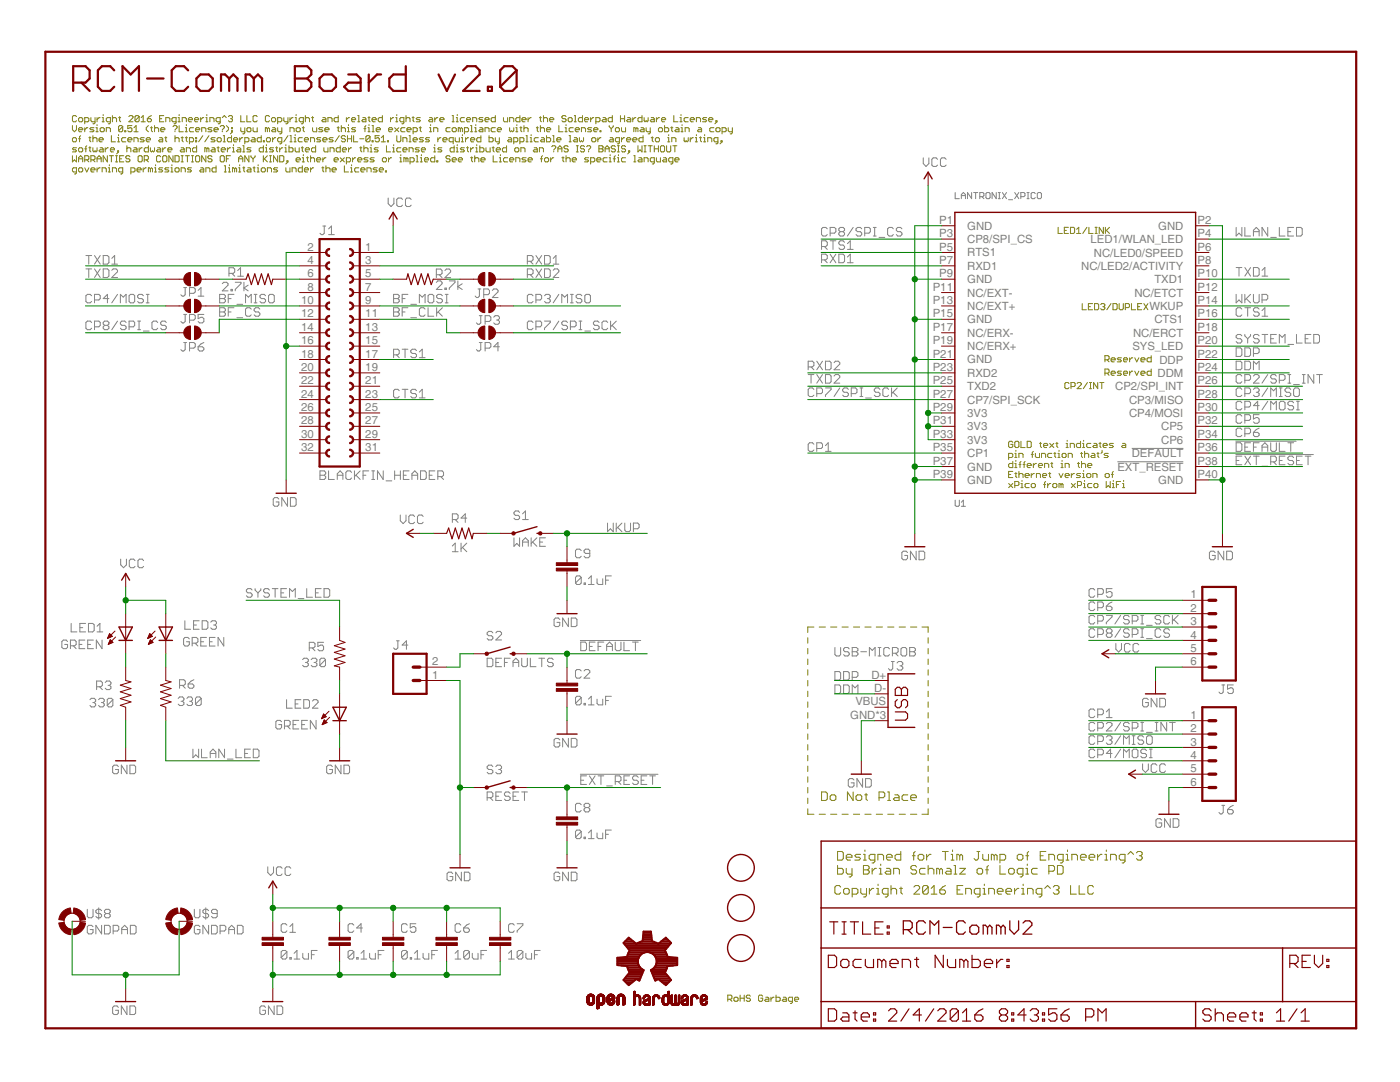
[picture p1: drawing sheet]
<svg xmlns="http://www.w3.org/2000/svg" width="279mm" height="216mm" viewBox="0 0 279 216" stroke-linecap="round" stroke-linejoin="round" font-family="sans-serif">
<defs><g id="words">
<g font-size="2.6" fill="#808080">
<text x="187.4" y="44.7">P1</text>
<text x="187.4" y="47.3">P3</text>
<text x="193" y="45.8">GND</text>
<text x="231.1" y="45.8">GND</text>
<text x="239" y="44.7">P2</text>
<text x="239" y="47.3">P4</text>
<text x="61.4" y="52.7">4</text>
<text x="61.4" y="50">2</text>
<text x="72.9" y="52.7">3</text>
<text x="72.9" y="50">1</text>
<text x="187.4" y="50">P5</text>
<text x="187.4" y="52.7">P7</text>
<text x="193" y="48.5">CP8/SPI_CS</text>
<text x="193" y="51.2">RTS1</text>
<text x="193" y="53.8">RXD1</text>
<text x="215.8" y="53.9">NC/LED2/ACTIVITY</text>
<text x="217.6" y="48.5">LED1/WLAN_LED</text>
<text x="218.3" y="51.2">NC/LED0/SPEED</text>
<text x="239" y="50">P6</text>
<text x="239" y="52.7">P8</text>
<text x="61.4" y="58">8</text>
<text x="61.4" y="55.3">6</text>
<text x="72.9" y="58">7</text>
<text x="72.9" y="55.3">5</text>
<text x="186.2" y="58">P11</text>
<text x="187.4" y="55.3">P9</text>
<text x="193" y="56.5">GND</text>
<text x="193" y="59.2">NC/EXT-</text>
<text x="226.4" y="59.2">NC/ETCT</text>
<text x="230.4" y="56.5">TXD1</text>
<text x="239" y="55.3">P10</text>
<text x="239" y="58">P12</text>
<text x="60.1" y="63.3">12</text>
<text x="60.1" y="60.7">10</text>
<text x="72.9" y="63.3">11</text>
<text x="72.9" y="60.7">9</text>
<text x="186.2" y="60.7">P13</text>
<text x="186.2" y="63.3">P15</text>
<text x="193" y="61.9">NC/EXT+</text>
<text x="193" y="64.5">GND</text>
<text x="229.4" y="61.9">WKUP</text>
<text x="230.4" y="64.5">CTS1</text>
<text x="239" y="60.7">P14</text>
<text x="239" y="63.3">P16</text>
<text x="60.1" y="71.4">18</text>
<text x="60.1" y="68.7">16</text>
<text x="60.1" y="66">14</text>
<text x="72.9" y="71.4">17</text>
<text x="72.9" y="68.7">15</text>
<text x="72.9" y="66">13</text>
<text x="186.2" y="66">P17</text>
<text x="186.2" y="68.7">P19</text>
<text x="186.2" y="71.4">P21</text>
<text x="193" y="67.2">NC/ERX-</text>
<text x="193" y="69.9">NC/ERX+</text>
<text x="226" y="69.9">SYS_LED</text>
<text x="226.1" y="67.2">NC/ERCT</text>
<text x="239" y="66">P18</text>
<text x="239" y="68.7">P20</text>
<text x="239" y="71.4">P22</text>
<text x="60.1" y="76.7">22</text>
<text x="60.1" y="74">20</text>
<text x="72.9" y="76.7">21</text>
<text x="72.9" y="74">19</text>
<text x="186.2" y="74">P23</text>
<text x="186.2" y="76.7">P25</text>
<text x="193" y="72.5">GND</text>
<text x="193" y="75.2">RXD2</text>
<text x="193" y="77.9">TXD2</text>
<text x="222.6" y="77.9">CP2/SPI_INT</text>
<text x="231" y="75.2">DDM</text>
<text x="231.4" y="72.5">DDP</text>
<text x="239" y="74">P24</text>
<text x="239" y="76.7">P26</text>
<text x="60.1" y="82">26</text>
<text x="60.1" y="79.4">24</text>
<text x="72.9" y="82">25</text>
<text x="72.9" y="79.4">23</text>
<text x="186.2" y="79.4">P27</text>
<text x="186.2" y="82">P29</text>
<text x="193" y="80.5">CP7/SPI_SCK</text>
<text x="193" y="83.2">3V3</text>
<text x="225.3" y="80.5">CP3/MISO</text>
<text x="225.3" y="83.2">CP4/MOSI</text>
<text x="239" y="79.4">P28</text>
<text x="239" y="82">P30</text>
<text x="60.1" y="87.4">30</text>
<text x="60.1" y="84.7">28</text>
<text x="72.9" y="87.4">29</text>
<text x="72.9" y="84.7">27</text>
<text x="186.2" y="84.7">P31</text>
<text x="186.2" y="87.4">P33</text>
<text x="193" y="85.9">3V3</text>
<text x="193" y="88.5">3V3</text>
<text x="231.8" y="85.9">CP5</text>
<text x="231.8" y="88.6">CP6</text>
<text x="239" y="84.7">P32</text>
<text x="239" y="87.4">P34</text>
<text x="60.1" y="90">32</text>
<text x="72.9" y="90">31</text>
<text x="186.2" y="90">P35</text>
<text x="186.2" y="92.7">P37</text>
<text x="186.2" y="95.4">P39</text>
<text x="193" y="91.2">CP1</text>
<text x="193" y="93.9">GND</text>
<text x="223" y="93.9">EXT_RESET</text>
<text x="225.9" y="91.2">DEFAULT</text>
<text x="239" y="90">P36</text>
<text x="239" y="92.7">P38</text>
<text x="239" y="95.4">P40</text>
<text x="193" y="96.6">GND</text>
<text x="231.1" y="96.6">GND</text>
<text x="237.6" y="119.4">1</text>
<text x="237.6" y="122.1">2</text>
<text x="237.6" y="124.7">3</text>
<text x="237.6" y="127.4">4</text>
<text x="237.6" y="130.1">5</text>
<text x="86.3" y="135.4">1</text>
<text x="86.3" y="132.7">2</text>
<text x="173.9" y="135.4">D+</text>
<text x="237.6" y="132.7">6</text>
<text x="169.7" y="143.4">GND*3</text>
<text x="170.7" y="140.8">VBUS</text>
<text x="174.5" y="138.1">D-</text>
<text x="237.6" y="143.4">1</text>
<text x="237.6" y="146.1">2</text>
<text x="237.6" y="148.8">3</text>
<text x="237.6" y="151.4">4</text>
<text x="237.6" y="154.1">5</text>
<text x="237.6" y="156.8">6</text>
</g>
</g></defs>
<g fill="none" stroke="#808000" stroke-width=".2">
<path d="M14.5 25.1v.8l.4 .4 .4-.4v-.8M14.5 31.1v1.2l.4-.4 .4 .4v-1.2M14.6 27.5h.5l.2 .2v.4l-.2 .2h-.5l-.1-.2v-.4zM15.3 23.3l-.2-.2h-.5l-.1 .2v.8l.1 .2h.5l.2-.2M15.3 34.3h-.7l-.1-.2v-.4l.1-.2h.7v1l-.4 .2M15.3 29.5h-.7l-.1 .2 .1 .2h.5l.2 .2-.2 .2h-.6M15.7 25.9h.8l-.2-.4h-.4l-.2 .2v.4l.2 .2h.4M15.7 32.3v-.8l.4-.4 .4 .4v.8M15.7 27.7h.4M15.7 31.7h.8M15.9 23.5h.4l.2 .2v.4l-.2 .2h-.4l-.2-.2v-.4zM15.9 29.5h.4l.2 .2v.4l-.2 .2h-.4l-.2-.2v-.4z"/>
<path d="M15.9 33.5h.4l.2 .2v.4l-.2 .2h-.4l-.2-.2v-.4zM16.1 27.1l-.2 .2v1M16.9 24.3h.6l.2-.2v-.4l-.2-.2h-.6v1.2M16.9 25.5v.8M16.9 31.9h.6l.2-.2v-.4l-.2-.2h-.6v1.2M16.9 29.7h.4M16.9 33.5l.4 .8 .4-.8M17.3 29.1l-.2 .2v1M17.3 31.9l.4 .4M17.5 25.5h-.2l-.4 .4M17.7 27.5h.4M17.7 29.5h.4"/>
<path d="M17.9 27.3v.8l.2 .2M17.9 29.3v.8l.2 .2M18.1 23.5v.6l.3 .2h.6M18.1 31.9h.7l.2-.2v-.4l-.2-.2h-.7v1.2M18.1 33.9h.9l-.2-.4h-.4l-.3 .2v.4l.3 .2h.4M18.5 27.7l.3-.2h.4l.2 .2v.6M18.5 29.5v.6l.3 .2 .2-.2 .2 .2 .2-.2v-.6M18.5 27.1v1.2M18.5 31.9l.5 .4M18.8 25.5h-.7l-.2 .2 .9 .4-.3 .2h-.6M19 23.5v1l-.5 .2M19.2 25.5h.2v.8"/>
<path d="M19.2 26.3h.4M19.4 23.5v.8M19.4 24.9v.2M19.4 32.3v-.8l.4-.4 .4 .4v.8M19.4 33.5v.8M19.4 31.7h.8M19.8 27.9h.8l-.2-.4h-.4l-.2 .2v.4l.2 .2h.4M20 23.5h-.2l-.4 .4M20 29.5h.4l.2 .2v.6h-.6l-.2-.2 .2-.2h.6M20 25.7l.2-.2h.4l.2 .2v.4l-.2 .2h-.4l-.2-.2zM20 33.5h-.2l-.4 .4M20.4 24.3h.4"/>
<path d="M20.4 23.5h.2v.8M20.4 34.3v-.8h.6l.2 .2v.6M20.6 22.9v.2M21 29.5v.8M21.2 26.3v-.8h.6l.2 .2v.6M21.4 31.1v1.2l-.8-1.2v1.2M21.6 29.5h-.2l-.4 .4M21.6 33.5h.2v.8M21.6 34.3h.4M21.8 31.1h.8M21.8 32.9v.2M22 24.3h-.6l-.2-.2v-.4l.2-.2h.6v1l-.4 .2"/>
<path d="M22 29.9h.8l-.2-.4h-.4l-.2 .2v.4l.2 .2h.4M22.2 27.1v1.2h.9M22.2 31.1v1.2M22.4 23.7l.2-.2h.5l.2 .2v.6M22.4 23.1v1.2M22.4 34.3v-.8h.7l.2 .2v.6M23.1 31.1h.4M23.1 32.3h.4M23.3 31.1v1.2M23.5 27.5h.2v.8M23.5 30.1h.2v.2h-.2zM23.5 28.3h.4"/>
<path d="M23.7 23.5h.4M23.7 26.9v.2M23.7 30.3l-.4 .4M23.9 23.3v.8l.2 .2M23.9 31.7h.4M24.5 25.3l-.2-.2h-.4l-.2 .2v.8M24.5 25.3v.8l-.2 .2h-.4l-.2-.2M24.5 34.3h-.6l-.2-.2v-.4l.2-.2h.6v1l-.4 .2M24.5 25.3l-.8 .8M24.7 31.1h-.8v1.2h.8M24.9 26.1h.2v.2h-.2zM25.1 27.5h-.6l-.2 .2v.4l.2 .2h.6"/>
<path d="M25.3 29.7l.2-.2h.4l.2 .2v.6M25.3 29.1v1.2M25.5 27.9h.8l-.2-.4h-.4l-.2 .2v.4l.2 .2h.4M25.7 23.3l.2-.2h.4l.2 .2v.2l-.8 .8h.8M25.9 31.3l-.2-.2h-.4l-.2 .2 .2 .4h.4l.2 .2-.2 .4h-.4l-.2-.2M26.1 34.3h.6l.2-.2v-.4l-.2-.2h-.6v1.2M26.3 25.1h-.8v.6l.4-.2 .4 .2v.4l-.2 .2h-.4l-.2-.2M26.7 26.3h.9M26.7 25.5l.5-.4v1.2M26.7 28.3v-.8h.6l.3 .2v.6M26.7 29.5h.5l.1 .2v.6h-.6l-.2-.2 .2-.2h.6M27.3 33.9h.9l-.2-.4h-.4l-.3 .2v.4l.3 .2h.4"/>
<path d="M27.6 31.3l.2-.2h.4l.2 .2v.8l-.2 .2h-.4l-.2-.2zM27.8 23.3l-.2-.2h-.4l-.3 .2v.8M27.8 23.3v.8l-.2 .2h-.4l-.3-.2M27.8 29.5v.8M27.8 23.3l-.9 .8M28.2 24.3h.8M28.2 23.5l.4-.4v1.2M28.4 29.5h-.2l-.4 .4M28.6 33.5v.8M28.8 27.5h-.6l-.2 .2 .2 .2h.4l.2 .2-.2 .2h-.6M28.8 31.9h.6l.2-.2v-.4l-.2-.2h-.6v1.2M29.2 27.9h.8l-.2-.4h-.4l-.2 .2v.4l.2 .2h.4"/>
<path d="M29.2 31.9l.4 .4M29.2 33.5h-.2l-.4 .4M29.4 23.7h.6l.2 .4-.2 .2h-.4l-.2-.2zM29.6 25.1l-.4 .4v.4l.4 .4M29.6 29.1v1.2h-.6l-.2-.2v-.4l.2-.2h.6M30 25.5h.4M30 29.5v.6l.2 .2 .2-.2 .2 .2 .2-.2v-.6M30 33.7v.6M30 33.7l-.4-.2v.8M30 33.7l.2-.2 .2 .2v.6M30.2 23.1l-.8 .6M30.2 25.3v.8l.2 .2"/>
<path d="M30.8 25.7l.3-.2h.4l.2 .2v.6M30.8 25.1v1.2M30.8 33.5h.3v.8M30.8 34.3h.4M31.1 32.9v.2M31.5 29.5h.4l.2 .2v.6h-.6l-.3-.2 .3-.2h.6M31.9 23.7h.4M31.9 27.5h.4l.2 .2v.6h-.6l-.2-.2 .2-.2h.6M32.1 31.3l-.2-.2h-.4l-.3 .2v.8l.3 .2h.4l.2-.2M32.1 25.9h.8l-.2-.4h-.4l-.2 .2v.4l.2 .2h.4M32.5 29.5v.8M32.5 33.5h-.6l-.2 .2 .2 .2h.4l.2 .2-.2 .2h-.6"/>
<path d="M32.7 23.1h-.8v1.2h.8M32.7 31.1h.4l.2 .2v.8l-.2 .2h-.4l-.2-.2v-.8zM32.9 27.5h.4M33.1 24.3v-.8h.6l.2 .2v.6M33.1 27.3v.8l.2 .2M33.1 29.5h-.2l-.4 .4M33.5 29.9h.8l-.2-.4h-.4l-.2 .2v.4l.2 .2h.4M33.7 33.5h-.6l-.2 .2 .2 .2h.4l.2 .2-.2 .2h-.6M34.1 33.5h.2v.8M34.1 34.3h.4M34.3 32.9v.2M34.5 25.3l.2-.2h.4l.2 .2v.2l-.4 .4"/>
<path d="M34.5 31.1v1.2l-.8-1.2v1.2M34.9 33.7l.2-.2h.4l.3 .2v.4l-.3 .2h-.4l-.2-.2zM34.9 27.7l.2-.2h.4l.3 .2v.6M34.9 31.1h.6l.3 .2v.8l-.3 .2h-.6zM34.9 26.1v.2M34.9 27.1v1.2M35.1 24.3h-.6l-.2-.2v-.4l.2-.2h.6v1l-.4 .2M35.5 24.3h.5M35.5 23.5h.3v.8M35.8 22.9v.2M35.8 25.1v1.2h.8M36.2 27.5h.4"/>
<path d="M36.2 29.5h.4l.2 .2v.6h-.6l-.2-.2 .2-.2h.6M36.2 31.1h.4M36.2 32.3h.4M36.2 34.3v-.8h.6l.2 .2v.6M36.4 24.3v-.8h.6l.2 .2v.6M36.4 27.3v.8l.2 .2M36.4 31.1v1.2M37 25.5h.2v.8M37 26.3h.4M37 27.5h.4M37 31.1h.8M37.2 24.9v.2"/>
<path d="M37.2 27.3v.8l.2 .2M37.2 30.3v-.8h.6l.2 .2v.6M37.4 31.1v1.2M37.6 23.9h.8l-.2-.4h-.4l-.2 .2v.4l.2 .2h.4M37.8 28.3h.6l.2-.2v-.4l-.2-.2h-.6v1.2M38.2 31.1h.4M38.2 32.3h.4M38.2 33.5h-.6l-.2 .2 .2 .2h.4l.2 .2-.2 .2h-.6M38.4 31.1v1.2M38.6 25.5h-.6l-.2 .2v.4l.2 .2h.6M38.8 23.9h.8l-.2-.4h-.4l-.2 .2v.4l.2 .2h.4M39 31.3l.2-.2h.4l.3 .2v.8l-.3 .2h-.4l-.2-.2z"/>
<path d="M39 25.9h.9l-.3-.4h-.4l-.2 .2v.4l.2 .2h.4M39 27.5h.2v.2h-.2zM39 28.1h.2v.2h-.2zM39.2 29.1v1.2h-.6l-.2-.2v-.4l.2-.2h.6M40 23.5v.8M40 33.5h.5l.2 .2v.6h-.7l-.1-.2 .1-.2h.7M40.3 26.3v-.8h.6l.2 .2v.6M40.5 27.1l-.9 1.2M40.7 23.5h-.2l-.5 .4M41.1 24.3h.4M41.1 23.5h.2v.8M41.1 34.3v-.8h.6l.2 .2v.6"/>
<path d="M41.1 31.1v1.2l-.8-1.2v1.2M41.3 22.9v.2M41.3 29.7v.6M41.3 29.7l.2-.2 .2 .2v.6M41.3 29.7l-.4-.2v.8M41.7 27.1l-.8 1.2M41.9 24.3v-.8h.6l.2 .2v.6M42.3 25.5h-.6l-.2 .2 .8 .4-.2 .2h-.6M42.3 29.5h.4l.2 .2v.6h-.6l-.2-.2 .2-.2h.6M42.3 31.3l-.2-.2h-.4l-.2 .2 .2 .4h.4l.2 .2-.2 .4h-.4l-.2-.2M42.7 25.9h.8l-.2-.4h-.4l-.2 .2v.4l.2 .2h.4M42.9 27.5h-.6l-.2 .2 .2 .2h.4l.2 .2-.2 .2h-.6"/>
<path d="M43.1 33.1v1.2h-.6l-.2-.2v-.4l.2-.2h.6M43.3 27.7l.2-.2h.4l.3 .2v.4l-.3 .2h-.4l-.2-.2zM43.3 29.5h.4M43.5 29.3v.8l.2 .2M43.9 24.3h-.6l-.2-.2v-.4l.2-.2h.6v1l-.4 .2M43.9 25.3l.3-.2h.4l.2 .2v.2l-.4 .4M44.2 31.1h.4l.2 .2v.8l-.2 .2h-.4l-.3-.2v-.8zM44.2 29.9h.8l-.2-.4h-.4l-.2 .2v.4l.2 .2h.4M44.4 23.5l.4-.4 .4 .4M44.4 26.1v.2M44.6 27.1h.2v1.2M44.6 28.3h.4"/>
<path d="M44.8 33.1h.2v1.2M44.8 34.3h.4M45.2 25.1l.4 .4v.4l-.4 .4M45.2 31.7h.4M45.4 29.5v.8M45.6 23.3l.2-.2h.4l.2 .2-.2 .4M45.6 33.5h.2v.8M45.6 34.3h.4M45.8 32.9v.2M46 23.7h.2M46 29.5h-.2l-.4 .4M46 31.1h-.8v1.2"/>
<path d="M46.2 23.7l.2 .2-.2 .4h-.4l-.2-.2M46.2 25.5h.2v.2h-.2zM46.2 26.1h.2v.2h-.2zM46.2 27.1v1.2h-.6l-.2-.2v-.4l.2-.2h.6M46.4 26.3l-.4 .4M46.4 29.5h.2v.8M46.4 30.3h.4M46.6 27.9h.8l-.2-.4h-.4l-.2 .2v.4l.2 .2h.4M46.6 28.9v.2M46.8 33.7l.2-.2 .2 .2v.6M46.8 33.7l-.4-.2v.8M46.8 33.7v.6"/>
<path d="M47.4 29.5h.4l.2 .2v.6h-.6l-.2-.2 .2-.2h.6M47.6 33.5h.2v.8M47.6 31.7h.9M47.6 32.3v-.8l.4-.4 .5 .4v.8M47.6 34.3h.4M47.8 27.5v.8M47.8 32.9v.2M48 23.1v1.2h.9M48 25.5v.6l.2 .2h.7M48.5 27.5h-.3l-.4 .4M48.5 30.3h.4M48.5 29.1h.2v1.2"/>
<path d="M48.5 33.5h.4M48.7 33.3v.8l.2 .2M48.9 28.3h.6l.2-.2v-.4l-.2-.2h-.6v1.2M48.9 25.5v1l-.4 .2M49.3 23.1v1.2h.8M49.3 25.7l.2-.2h.4l.2 .2v.4l-.2 .2h-.4l-.2-.2zM49.5 33.5h.4l.2 .2v.6h-.6l-.2-.2 .2-.2h.6M49.7 31.1v1.2l-.8-1.2v1.2M50.1 31.1v.2l.4 .4M50.1 29.5h-.6l-.2 .2 .2 .2h.4l.2 .2-.2 .2h-.6M50.3 27.5h.4l.2 .2v.6h-.6l-.2-.2 .2-.2h.6M50.5 25.5v.6l.2 .2h.6v-.8"/>
<path d="M50.5 31.7v.6M50.5 33.5h.4M50.7 33.3v.8l.2 .2M50.9 31.1v.2l-.4 .4M51.3 23.3l-.2-.2h-.4l-.2 .2v.8l.2 .2h.4l.2-.2M51.3 33.5h.2v.8M51.3 34.3h.4M51.5 32.9v.2M52.1 33.7l.2-.2h.4l.3 .2v.4l-.3 .2h-.4l-.2-.2zM52.1 27.1v1.2h-.6l-.2-.2v-.4l.2-.2h.6M52.6 28.1h.1v.2h-.1zM52.6 29.1v1.2h-.7l-.2-.2v-.4l.2-.2h.7"/>
<path d="M52.6 31.1v1.2M52.7 31.7l.7 .6M53 29.5h.2v.8M53 30.3h.4M53.2 28.9v.2M53.4 34.3v-.8h.6l.2 .2v.6M53.4 25.7l-.4-.2v.8M53.4 25.7v.6M53.4 25.7l.2-.2 .2 .2v.6M53.4 27.5h.4l.2 .2v.4l-.2 .2h-.4l-.2-.2v-.4zM53.4 31.1l-.8 .8M53.8 23.3l-.2-.2h-.4l-.2 .2v.8l.2 .2h.4l.2-.2"/>
<path d="M53.8 31.1h.4M53.8 32.3h.4M54 31.1v1.2M54.2 23.7l.2-.2h.4l.2 .2v.4l-.2 .2h-.4l-.2-.2zM54.4 25.5h.4l.2 .2v.6h-.6l-.2-.2 .2-.2h.6M54.4 27.5v.8M54.6 29.5h-.6l-.2 .2 .2 .2h.4l.2 .2-.2 .2h-.6M55 27.5h-.2l-.4 .4M55 29.5h.4M55.2 29.3v.8l.2 .2M55.4 24.3h.6l.2-.2v-.4l-.2-.2h-.6v1.2M55.4 25.5v.6l.2 .2h.6"/>
<path d="M55.4 31.1v1.2l-.8-1.2v1.2M55.4 33.5h-.6l-.2 .2 .8 .4-.2 .2h-.6M55.8 31.1h.6l.2 .2v.8l-.2 .2h-.6zM55.8 29.5v.8M56.2 28.3h-.6l-.2-.2v-.4l.2-.2h.6v1l-.4 .2M56.2 25.5v1l-.4 .2M56.4 29.5h-.2l-.4 .4M56.6 23.5v.6l.3 .2h.6M56.9 30.3h.4M56.9 29.5h.1v.8M57 33.5v.6l.3 .2h.6v-.8M57 28.9v.2"/>
<path d="M57.3 32.1h.2v.2h-.2zM57.5 23.5v1l-.5 .2M57.5 27.1l-.9 1.2M57.5 32.3l-.5 .4M57.7 29.1v1.2h.6l.2-.2v-.4l-.2-.2h-.6M57.9 23.5v.8M57.9 26.3v-.8h.6l.2 .2v.6M57.9 28.3h.4M57.9 27.1h.2v1.2M58.3 34.3v-.8h.6l.2 .2v.6M58.5 23.5h-.2l-.4 .4M58.7 28.3h.4"/>
<path d="M58.7 27.5h.2v.8M58.9 24.3h.4M58.9 23.5h.2v.8M58.9 29.5v.6l.2 .2h.6v-.8M58.9 26.9v.2M59.1 31.9h.8l-.2-.4h-.4l-.2 .2v.4l.2 .2h.4M59.1 22.9v.2M59.1 25.7l.2-.2h.4l.2 .2v.4l-.2 .2h-.4l-.2-.2zM60.1 29.5h.4M60.3 31.5h.2v.8M60.3 25.5h.4M60.3 27.5h-.6l-.2 .2v.4l.2 .2h.6"/>
<path d="M60.3 33.1v1.2h-.6l-.2-.2v-.4l.2-.2h.6M60.3 29.3v.8l.2 .2M60.3 32.3h.4M60.5 24.3h-.6l-.2-.2v-.4l.2-.2h.6v1l-.4 .2M60.5 25.3v.8l.2 .2M60.5 30.9v.2M60.7 27.9h.9l-.2-.4h-.5l-.2 .2v.4l.2 .2h.5M60.7 33.9h.9l-.2-.4h-.5l-.2 .2v.4l.2 .2h.5M60.9 23.7l.3-.2h.4l.2 .2v.6M60.9 23.1v1.2M60.9 29.9h.9l-.2-.4h-.4l-.3 .2v.4l.3 .2h.4M61.2 31.5h.4"/>
<path d="M61.4 31.3v.8l.2 .2M62 28.3v-.8h.6l.2 .2v.6M62 31.7l.2-.2h.4l.2 .2v.6M62 31.1v1.2M62 33.5v.8M62.2 23.5h.4M62.4 23.3v.8l.2 .2M62.4 25.5v.6l.2 .2h.6v-.8M62.6 33.5h-.2l-.4 .4M63 29.1v1.2h-.6l-.2-.2v-.4l.2-.2h.6M63.2 31.9h.8l-.2-.4h-.4l-.2 .2v.4l.2 .2h.4M64 27.5h-.6l-.2 .2 .2 .2h.4l.2 .2-.2 .2h-.6"/>
<path d="M64.2 33.5h.4M64.4 23.5h.4l.2 .2v.6h-.6l-.2-.2 .2-.2h.6M64.4 25.5h-.6l-.2 .2 .8 .4-.2 .2h-.6M64.4 27.9h.9l-.3-.4h-.4l-.2 .2v.4l.2 .2h.4M64.4 31.5v.8M64.4 33.3v.8l.2 .2M64.6 29.5v.6l.2 .2h.6v-.8M64.8 25.9h.9l-.3-.4h-.4l-.2 .2v.4l.2 .2h.4M65 33.1v1.2M65 33.7l.3-.2h.4l.2 .2v.6M65 31.5h-.2l-.4 .4M65.4 24.3v-.8h.7l.2 .2v.6"/>
<path d="M65.9 30.3v-.8h.6l.2 .2v.6M66.3 33.9h.8l-.2-.4h-.4l-.2 .2v.4l.2 .2h.4M66.5 27.5h-.6l-.2 .2 .8 .4-.2 .2h-.6M66.7 31.9h.8l-.2-.4h-.4l-.2 .2v.4l.2 .2h.4M67.3 25.5h.4M67.5 23.1v1.2h-.6l-.2-.2v-.4l.2-.2h.6M67.5 25.3v.8l.2 .2M67.7 27.1l-.8 1.2M67.9 29.1v1.2h-.6l-.2-.2v-.4l.2-.2h.6M67.9 31.5l.8 .8M68.1 25.7l.2-.2h.4l.2 .2v.6M68.1 25.1v1.2"/>
<path d="M68.3 29.9h.8l-.2-.4h-.4l-.2 .2v.4l.2 .2h.4M68.7 31.5l-.8 .8M68.7 33.1v1.2h.9M68.9 27.3l-.2-.2h-.4l-.2 .2 .2 .4h.4l.2 .2-.2 .4h-.4l-.2-.2M69.1 23.5v.8M69.1 32.3h.6l.3-.2v-.4l-.3-.2h-.6v1.2M69.3 26.3h.4M69.3 25.5h.3v.8M69.3 27.7h.9M69.3 27.1v1.2M69.6 24.9v.2M69.6 29.5v.8"/>
<path d="M69.7 23.5h-.1l-.5 .4M70 33.5h.2v.8M70 34.3h.4M70.2 23.9h.8l-.2-.4h-.4l-.2 .2v.4l.2 .2h.4M70.2 27.1v1.2M70.2 32.9v.2M70.2 29.5h-.2l-.4 .4M70.4 31.5v.8M70.6 27.1v1.2h.8M71 25.5h-.6l-.2 .2 .2 .2h.4l.2 .2-.2 .2h-.6M71 31.5h-.2l-.4 .4M71.4 31.9h.8l-.2-.4h-.4l-.2 .2v.4l.2 .2h.4"/>
<path d="M71.4 23.1h.2v1.2M71.4 24.3h.4M71.6 33.5h-.6l-.2 .2v.4l.2 .2h.6M71.8 27.7h.8M71.8 29.5h.4M72 33.9h.8l-.2-.4h-.4l-.2 .2v.4l.2 .2h.4M72 29.3v.8l.2 .2M72.4 23.5h.4l.2 .2v.6h-.6l-.2-.2 .2-.2h.6M72.6 25.7h.4M72.6 29.7l.2-.2h.4l.2 .2v.6M72.6 29.1v1.2M73 25.1l-.2 .2v1"/>
<path d="M73.2 34.3v-.8h.7l.2 .2v.6M73.4 23.5h.5M73.4 25.5h.2v.8M73.4 26.3h.5M73.4 31.5h-.6l-.2 .2 .2 .2h.4l.2 .2-.2 .2h-.6M73.6 23.3v.8l.3 .2M73.6 24.9v.2M73.9 27.3l-.3-.2h-.4l-.2 .2v.8M73.9 27.3v.8l-.3 .2h-.4l-.2-.2M73.9 27.3l-.9 .8M73.9 30.3h.4M73.9 29.5h.2v.8"/>
<path d="M74.1 28.9v.2M74.3 23.9h.8l-.2-.4h-.4l-.2 .2v.4l.2 .2h.4M74.3 28.1h.2v.2h-.2zM74.3 26.3h.4M74.3 25.1h.2v1.2M74.7 31.5h-.6l-.2 .2 .8 .4-.2 .2h-.6M75.1 25.9h.8l-.2-.4h-.4l-.2 .2v.4l.2 .2h.4M75.3 33.5h-.6l-.2 .2 .2 .2h.4l.2 .2-.2 .2h-.6M75.5 29.5h-.6l-.2 .2 .2 .2h.4l.2 .2-.2 .2h-.6M75.7 27.1h-.8v.6l.4-.2 .4 .2v.4l-.2 .2h-.4l-.2-.2M75.7 33.9h.8l-.2-.4h-.4l-.2 .2v.4l.2 .2h.4M76.1 28.3h.8"/>
<path d="M76.1 27.5l.4-.4v1.2M76.3 23.1v1.2h-.6l-.2-.2v-.4l.2-.2h.6M76.5 31.5h.4l.2 .2v.4l-.2 .2h-.4l-.2-.2v-.4zM76.9 34.1h.2v.2h-.2zM77.1 29.1v1.2h.8M77.3 28.1h.2v.2h-.2zM77.5 25.9h.9l-.3-.4h-.4l-.2 .2v.4l.2 .2h.4M77.5 31.5v.8M77.9 23.5v.8M78.1 31.5h-.2l-.4 .4M78.4 30.3h.4M78.4 29.5h.2v.8"/>
<path d="M78.6 23.5h-.2l-.5 .4M78.6 28.9v.2M78.8 25.5l.8 .8M79 24.3h.4M79 23.5h.2v.8M79.2 22.9v.2M79.2 27.1v1l.2 .2h.4l.2-.2v-1M79.6 25.5l-.8 .8M79.8 31.5h.2v.8M79.8 32.3h.4M80 29.5h-.6l-.2 .2v.4l.2 .2h.6M80 30.9v.2"/>
<path d="M80.4 28.3v-.8h.6l.2 .2v.6M80.4 29.9h.8l-.2-.4h-.4l-.2 .2v.4l.2 .2h.4M80.6 24.3h-.6l-.2-.2v-.4l.2-.2h.6v1l-.4 .2M80.8 25.5h-.6l-.2 .2v.4l.2 .2h.6M81 23.7l.2-.2h.4l.2 .2v.6M81 31.7l-.4-.2v.8M81 23.1v1.2M81 31.7v.6M81 31.7l.2-.2 .2 .2v.6M81.2 25.9h.8l-.2-.4h-.4l-.2 .2v.4l.2 .2h.4M81.6 27.1h.2v1.2M81.6 30.3v-.8h.7l.1 .2v.6"/>
<path d="M81.6 28.3h.4M81.8 32.3h.6l.3-.2v-.4l-.3-.2h-.6v1.2M82.3 23.5h.4M82.4 23.3v.8l.3 .2M82.4 26.3h.7l.2-.2v-.4l-.2-.2h-.7v1.2M82.4 27.9h.9l-.2-.4h-.4l-.3 .2v.4l.3 .2h.4M83.1 31.1h.2v1.2M83.1 32.3h.4M83.7 25.5h.4M83.7 29.5h-.6l-.2 .2 .2 .2h.4l.2 .2-.2 .2h-.6M83.9 23.5h-.6l-.2 .2 .8 .4-.2 .2h-.6M83.9 25.3v.8l.2 .2"/>
<path d="M83.9 31.5h.2v.8M83.9 32.3h.4M84.1 29.9h.8l-.2-.4h-.4l-.2 .2v.4l.2 .2h.4M84.1 30.9v.2M84.5 27.5h-.6l-.2 .2 .8 .4-.2 .2h-.6M84.7 31.9h.8l-.2-.4h-.4l-.2 .2v.4l.2 .2h.4M85.7 23.5h.4l.2 .2v.6h-.6l-.2-.2 .2-.2h.6M85.7 26.3h.4M85.7 25.5h.2v.8M85.7 27.5h-.6l-.2 .2 .2 .2h.4l.2 .2-.2 .2h-.6M85.9 24.9v.2M86.6 29.5h.2v.8"/>
<path d="M86.6 26.3v-.8h.6l.2 .2v.6M86.6 30.3h.4M86.8 23.5v.8M86.8 28.9v.2M86.8 31.1v1.2h-.7l-.2-.2v-.4l.2-.2h.7M87.2 32.1h.2v.2h-.2zM87.4 23.5h-.2l-.4 .4M87.4 27.5v.8M87.8 23.9h.8l-.2-.4h-.4l-.2 .2v.4l.2 .2h.4M88 27.5h-.2l-.4 .4M88.2 29.5h-.6l-.2 .2 .2 .2h.4l.2 .2-.2 .2h-.6M88.4 27.9h.8l-.2-.4h-.4l-.2 .2v.4l.2 .2h.4"/>
<path d="M89.8 25.5h-.6l-.2 .2v.4l.2 .2h.6M89.8 31.3l-.2-.2h-.4l-.2 .2 .2 .4h.4l.2 .2-.2 .4h-.4l-.2-.2M90.2 23.1h.2v1.2M90.2 24.3h.4M90.2 25.7l.2-.2h.4l.3 .2v.4l-.3 .2h-.4l-.2-.2zM90.2 31.9h.9l-.3-.4h-.4l-.2 .2v.4l.2 .2h.4M90.4 28.3h-.6l-.2-.2v-.4l.2-.2h.6v1.2M90.6 29.1v1.2h-.6l-.2-.2v-.4l.2-.2h.6M90.8 27.5v.6l.3 .2h.6v-.8M91.1 24.3h.4M91.1 23.5h.1v.8M91.1 29.5h.1v.8"/>
<path d="M91.1 30.3h.4M91.2 22.9v.2M91.2 28.9v.2M91.5 31.9h.8l-.2-.4h-.4l-.2 .2v.4l.2 .2h.4M91.9 25.7v.6M91.9 25.7l-.4-.2v.8M91.9 25.7l.2-.2 .2 .2v.6M92.1 27.5h.2v.8M92.1 28.3h.4M92.3 26.9v.2M92.7 23.5h-.6l-.2 .2v.4l.2 .2h.6M92.7 26.3h.6l.2-.2v-.4l-.2-.2h-.6v1.2"/>
<path d="M92.7 29.5h-.6l-.2 .2 .2 .2h.4l.2 .2-.2 .2h-.6M92.9 27.5v.8M93.1 23.9h.8l-.2-.4h-.4l-.2 .2v.4l.2 .2h.4M93.1 29.5h.4M93.3 29.3v.8l.2 .2M93.5 27.5h-.2l-.4 .4M93.9 27.9h.8l-.2-.4h-.4l-.2 .2v.4l.2 .2h.4M93.9 29.5v.8M93.9 26.3h.4M93.9 25.1h.2v1.2M93.9 31.5h.4M94.1 31.3v.8l.2 .2"/>
<path d="M94.3 24.3v-.8h.7l.1 .2v.6M94.5 29.5h-.2l-.4 .4M94.7 26.3h.4M94.7 25.5h.3v.8M94.7 31.1v1.2M94.7 31.7l.3-.2h.4l.2 .2v.6M95 29.5h.1v.8M95 24.9v.2M95 30.3h.4M95.1 28.9v.2M95.8 25.5h.4l.2 .2v.6h-.6l-.2-.2 .2-.2h.6M95.8 29.1v1.2h.6l.2-.2v-.4l-.2-.2h-.6"/>
<path d="M96 27.1v1.2h-.6l-.3-.2v-.4l.3-.2h.6M96 31.9h.8l-.2-.4h-.4l-.2 .2v.4l.2 .2h.4M96.4 23.5h-.6l-.2 .2 .2 .2h.4l.2 .2-.2 .2h-.6M96.8 23.9h.8l-.2-.4h-.4l-.2 .2v.4l.2 .2h.4M96.8 26.3v-.8h.6l.2 .2v.6M97 29.5v.6l.2 .2h.6v-.8M97.6 27.1v1.2h.6l.2-.2v-.4l-.2-.2h-.6M98.2 29.5h.4M98.4 29.3v.8l.2 .2M98.4 31.1v1.2h.9M98.8 23.1v1.2h-.6l-.2-.2v-.4l.2-.2h.6M98.8 27.5v.6l.2 .2h.7"/>
<path d="M98.8 25.5h-.6l-.2 .2v.4l.2 .2h.6M99 29.9h.9l-.2-.4h-.4l-.3 .2v.4l.3 .2h.4M99.3 25.9h.8l-.2-.4h-.4l-.2 .2v.4l.2 .2h.4M99.7 27.5v1l-.4 .2M99.7 31.5h.2v.8M99.7 32.3h.4M99.9 30.9v.2M100.5 23.5v.6l.2 .2h.6v-.8M101.1 29.1v1.2h-.6l-.2-.2v-.4l.2-.2h.6M101.3 31.5h-.6l-.2 .2v.4l.2 .2h.6M101.5 27.5h.4l.2 .2v.6h-.6l-.2-.2 .2-.2h.6M101.7 24.3v-.8h.6l.2 .2v.6"/>
<path d="M101.7 25.5v.6l.2 .2 .2-.2 .2 .2 .2-.2v-.6M101.7 31.9h.8l-.2-.4h-.4l-.2 .2v.4l.2 .2h.4M102.5 28.3h.6l.2-.2v-.4l-.2-.2h-.6v1.2M102.7 29.7l.2-.2h.4l.2 .2v.4l-.2 .2h-.4l-.2-.2zM102.9 32.3v-.8h.6l.3 .2v.6M102.9 26.3h.4M102.9 25.5h.2v.8M103.1 24.9v.2M103.8 23.1v1.2h-.7l-.2-.2v-.4l.2-.2h.7M103.8 28.3h.6l.2-.2v-.4l-.2-.2h-.6v1.2M103.8 25.5h.4M103.9 25.3v.8l.3 .2"/>
<path d="M103.9 30.3v-.8h.7l.2 .2v.6M104.2 23.9h.8l-.2-.4h-.4l-.2 .2v.4l.2 .2h.4M104.6 25.7l.2-.2h.4l.2 .2v.6M104.6 25.1v1.2M105 28.3h.4M105 27.1h.2v1.2M105 31.5h-.6l-.2 .2 .8 .4-.2 .2h-.6M105.4 23.5v.8M105.4 31.9h.8l-.2-.4h-.4l-.2 .2v.4l.2 .2h.4M105.8 28.3h.4M105.8 27.5h.2v.8M106 23.5h-.2l-.4 .4"/>
<path d="M106 26.9v.2M106.6 29.5h.4l.2 .2v.6h-.6l-.2-.2 .2-.2h.6M107 25.5h.4M107.2 25.3v.8l.2 .2M107.4 27.5h-.6l-.2 .2v.4l.2 .2h.6M107.7 23.5h.4M107.7 30.3v-.8h.6l.2 .2v.6M107.8 23.3v.8l.3 .2M107.8 25.1v1.2M107.8 25.7l.3-.2h.4l.2 .2v.6M107.8 31.7h.5M108.1 27.5h.4l.2 .2v.6h-.6l-.3-.2 .3-.2h.6"/>
<path d="M108.3 31.1l-.2 .2v1M108.5 23.7l.2-.2h.4l.2 .2v.6M108.5 23.1v1.2M108.7 31.7l.2-.2h.4l.2 .2v.4l-.2 .2h-.4l-.2-.2zM109.1 25.9h.8l-.2-.4h-.4l-.2 .2v.4l.2 .2h.4M109.1 27.1v1.2h.6l.2-.2v-.4l-.2-.2h-.6M109.7 23.9h.8l-.2-.4h-.4l-.2 .2v.4l.2 .2h.4M109.9 31.5v.8M110.1 29.3l.2-.2h.4l.2 .2v.2l-.4 .4M110.3 27.1h.2v1.2M110.3 28.3h.4M110.5 30.1v.2"/>
<path d="M110.5 31.5h-.2l-.4 .4M111.1 27.9h.9l-.3-.4h-.4l-.2 .2v.4l.2 .2h.4M111.3 30.3v-.8l.4-.4 .4 .4v.8M111.3 29.7h.8M111.5 25.1v1.2h.9M112.1 31.5h.5M112.4 31.3v.8l.2 .2M112.8 25.5h.2v.8M112.8 26.3h.4M113 23.3l-.2-.2h-.4l-.3 .2 .3 .4h.4l.2 .2-.2 .4h-.4l-.3-.2M113 24.9v.2M113 31.1v1.2"/>
<path d="M113 31.7l.2-.2h.4l.2 .2v.6M113.4 29.3l-.2-.2h-.4l-.2 .2 .2 .4h.4l.2 .2-.2 .4h-.4l-.2-.2M113.6 23.5h.4l.2 .2v.4l-.2 .2h-.4l-.2-.2v-.4zM113.6 28.3h.4M113.6 27.1h.2v1.2M114.2 31.9h.8l-.2-.4h-.4l-.2 .2v.4l.2 .2h.4M114.4 25.5h-.6l-.2 .2v.4l.2 .2h.6M114.6 23.1h.2v1.2M114.6 24.3h.4M114.6 27.5h.4l.2 .2v.6h-.6l-.2-.2 .2-.2h.6M114.8 25.9h.8l-.2-.4h-.4l-.2 .2v.4l.2 .2h.4M115 30.3h.4"/>
<path d="M115 29.1h.4M115.2 29.1v1.2M115.6 27.5v.6l.2 .2 .2-.2 .2 .2 .3-.2v-.6M116 26.3v-.8h.6l.3 .2v.6M116.2 23.1v1.2h-.6l-.2-.2v-.4l.2-.2h.6M116.6 23.9h.9l-.2-.4h-.4l-.3 .2v.4l.3 .2h.4M116.6 29.3l-.1-.2h-.5l-.2 .2 .2 .4h.5l.1 .2-.1 .4h-.5l-.2-.2M117.1 29.3l.2-.2h.4l.2 .2v.2l-.4 .4M117.5 30.1v.2M117.5 31.5h-.6l-.3 .2 .9 .4-.2 .2h-.7M117.9 23.5v.8M117.9 32.3h.6l.2-.2v-.4l-.2-.2h-.6v1.2"/>
<path d="M118.1 27.7l.2-.2h.4l.2 .2v.4l-.2 .2h-.4l-.2-.2zM118.1 25.5h-.6l-.2 .2 .8 .4-.2 .2h-.6M118.5 23.5h-.2l-.4 .4M118.5 25.9h.8l-.2-.4h-.4l-.2 .2v.4l.2 .2h.4M118.9 24.3h.6l.2-.2v-.4l-.2-.2h-.6v1.2M119.1 31.9h.8l-.2-.4h-.4l-.2 .2v.4l.2 .2h.4M119.3 27.5v.8M119.5 29.1h.6l.3 .2-.3 .4 .3 .4-.3 .2h-.6zM119.5 29.7h.6M119.7 26.1h.2v.2h-.2zM119.9 27.5h-.2l-.4 .4M120.4 23.5h.4l.2 .2v.6h-.6l-.3-.2 .3-.2h.6"/>
<path d="M120.8 30.3v-.8l.4-.4 .4 .4v.8M120.8 29.7h.8M121.2 31.5h-.7l-.1 .2v.4l.1 .2h.7M121.6 25.1v.2l.4 .4M121.6 32.3h.4M121.6 31.5h.2v.8M121.8 27.5h.4l.2 .2v.6h-.6l-.2-.2 .2-.2h.6M121.8 30.9v.2M122 25.7v.6M122.2 23.1v1.2h-.6l-.2-.2v-.4l.2-.2h.6M122.4 25.1v.2l-.4 .4M122.4 31.7h.4"/>
<path d="M122.8 25.7l.2-.2h.4l.2 .2v.4l-.2 .2h-.4l-.2-.2zM122.8 29.3l-.2-.2h-.4l-.2 .2 .2 .4h.4l.2 .2-.2 .4h-.4l-.2-.2M122.8 31.1l-.2 .2v1M123.2 30.3h.4M123.2 29.1h.4M123.2 31.5h.2v.8M123.2 32.3h.4M123.4 29.1v1.2M123.4 30.9v.2M123.6 28.3h-.6l-.2-.2v-.4l.2-.2h.6v1l-.4 .2M123.8 23.7h.9M123.8 23.1v1.2"/>
<path d="M124 25.5v.6l.2 .2h.6v-.8M124 27.5v.8M124.7 23.1v1.2M124.7 27.5h-.3l-.4 .4M124.8 29.3l-.1-.2h-.5l-.2 .2 .2 .4h.5l.1 .2-.1 .4h-.5l-.2-.2M124.8 31.5h-.6l-.2 .2v.4l.2 .2h.6M125.1 27.9h.8l-.2-.4h-.4l-.2 .2v.4l.2 .2h.4M125.3 23.5h.4l.2 .2v.6h-.6l-.2-.2 .2-.2h.6M125.5 30.1h.2v.2h-.2zM125.7 30.3l-.4 .4M126.3 23.5v.8M126.3 27.9h.8l-.2-.4h-.4l-.2 .2v.4l.2 .2h.4"/>
<path d="M126.5 31.1h.2v1.2M126.5 32.3h.4M126.9 23.5h-.2l-.4 .4M126.9 25.7l.2-.2 .2 .2v.6M126.9 25.7l-.4-.2v.8M126.9 25.7v.6M127.3 29.1v1.2l.4-.4 .4 .4v-1.2M127.5 31.5h.4l.2 .2v.6h-.6l-.2-.2 .2-.2h.6M127.9 25.5h.4l.2 .2v.6h-.6l-.2-.2 .2-.2h.6M128.1 23.1v1.2h-.6l-.2-.2v-.4l.2-.2h.6M128.3 27.1v1.2h-.6l-.2-.2v-.4l.2-.2h.6M128.5 23.5v.6l.2 .2 .2-.2 .3 .2 .1-.2v-.6"/>
<path d="M128.5 32.3v-.8h.7l.1 .2v.6M128.5 30.3h.4M128.5 29.1h.4M128.7 29.1v1.2M128.9 25.5v.6l.3 .2h.6M129.3 29.1h.9M129.8 25.5v1l-.5 .2M129.8 29.1v1.2M130 23.5h.4l.2 .2v.6h-.6l-.2-.2 .2-.2h.6M130 27.5h.4M130.2 27.3v.8l.2 .2M130.6 29.1v1.2"/>
<path d="M130.6 32.3h-.6l-.2-.2v-.4l.2-.2h.6v1l-.4 .2M130.6 29.7h.8M130.8 27.7l.2-.2h.4l.2 .2v.4l-.2 .2h-.4l-.2-.2zM131 23.5v.8M131 31.5v.6l.2 .2h.6v-.8M131.4 25.7l.2-.2h.4l.2 .2v.4l-.2 .2h-.4l-.2-.2zM131.4 29.1v1.2M131.6 23.5h-.2l-.4 .4M131.8 29.3l.2-.2h.4l.2 .2v.8l-.2 .2h-.4l-.2-.2zM132 23.9h.8l-.2-.4h-.4l-.2 .2v.4l.2 .2h.4M132.4 31.5h.4l.2 .2v.6h-.6l-.2-.2 .2-.2h.6M132.6 25.1v1.2h.6l.3-.2v-.4l-.3-.2h-.6"/>
<path d="M133 29.1v1l.2 .2h.5l.2-.2v-1M133.2 27.5h.3v.8M133.2 28.3h.5M133.5 26.9v.2M133.9 25.5h.4M134.1 25.3v.8l.2 .2M134.1 28.3v-.8h.6l.2 .2v.6M134.3 32.3h-.6l-.2-.2v-.4l.2-.2h.6v1l-.4 .2M134.3 29.1h.8M134.5 23.1v1.2h.8M134.7 31.9h.8l-.2-.4h-.4l-.2 .2v.4l.2 .2h.4M134.7 29.1v1.2"/>
<path d="M134.9 25.5h.4l.2 .2v.6h-.6l-.2-.2 .2-.2h.6M135.7 24.3h.4M135.7 23.5h.2v.8M135.9 22.9v.2M135.9 26.3h.4M135.9 25.5h.2v.8M136.1 24.9v.2M136.5 27.5v.6l.2 .2 .2-.2 .2 .2 .3-.2v-.6M136.7 26.3v-.8h.7l.1 .2v.6M137.4 23.5h-.7l-.2 .2v.4l.2 .2h.7M137.8 23.9h.8l-.2-.4h-.4l-.2 .2v.4l.2 .2h.4M137.8 27.5v.8"/>
<path d="M138.4 27.5h-.2l-.4 .4M138.8 27.5h.2v.8M138.8 28.3h.4M139 24.3v-.8h.6l.2 .2v.6M139 26.9v.2M139.4 25.5h.4l.2 .2v.6h-.6l-.2-.2 .2-.2h.6M139.6 27.5h.4M139.8 27.3v.8l.2 .2M140.4 28.3h.4M140.4 27.5h.2v.8M140.6 26.9v.2M141 23.5h-.6l-.2 .2 .2 .2h.4l.2 .2-.2 .2h-.6"/>
<path d="M141.2 28.3v-.8h.7l.1 .2v.6M141.4 23.9h.9l-.3-.4h-.4l-.2 .2v.4l.2 .2h.4M142.5 25.5h-.6l-.3 .2v.4l.3 .2h.6M142.9 24.1h.2v.2h-.2zM142.9 25.7l.2-.2h.4l.2 .2v.4l-.2 .2h-.4l-.2-.2zM143.1 24.3l-.4 .4M143.3 28.3h-.6l-.2-.2v-.4l.2-.2h.6v1l-.4 .2M143.9 28.1h.2v.2h-.2zM144.1 26.3h.6l.2-.2v-.4l-.2-.2h-.6v1.2M144.1 28.3l-.4 .4M145.3 25.5v.6l.2 .2h.7M146.2 25.5v1l-.5 .2"/>
<path d="M211.2 45.4v1.2h.8M212.4 46h.4M213.2 45.4h-.8v1.2h.8M213.6 45.4h.6l.3 .2v.8l-.3 .2h-.6zM214.9 46.6h.8M214.9 45.8l.4-.4v1.2M216.9 45.4l-.8 1.2M217.3 45.4v1.2h.8M218.5 46.6h.5M218.5 45.4h.5M218.8 45.4v1.2M220.2 45.4v1.2l-.8-1.2v1.2"/>
<path d="M220.6 45.4v1.2M220.8 46l.6 .6M221.4 45.4l-.8 .8M213.3 76.5l-.2-.2h-.4l-.2 .2v.8l.2 .3h.4l.2-.3M213.7 77.1h.7l.2-.2v-.4l-.2-.2h-.7v1.3M215 76.5l.2-.2h.4l.2 .2v.2l-.8 .9h.8M216 60.6v1.2h.8M217 76.3l-.8 1.3M217.2 61.2h.4M217.4 76.3h.4M217.4 77.6h.4M217.6 76.3v1.3"/>
<path d="M218 60.6h-.8v1.2h.8M218.4 60.6h.7l.2 .2v.8l-.2 .2h-.7zM219.1 76.3v1.3l-.9-1.3v1.3M219.5 76.3h.8M219.7 60.8l.2-.2h.4l.2 .2-.2 .4M219.9 76.3v1.3M220.1 61.2h.2M220.3 61.2l.2 .2-.2 .4h-.4l-.2-.2M220.5 71.8h.6l.2-.2v-.4l-.2-.2h-.6v1.2M220.5 74.5h.6l.2-.2v-.4l-.2-.3h-.6v1.3M220.9 71.8l.4 .4M220.9 74.5l.4 .4"/>
<path d="M221.7 60.6l-.8 1.2M221.7 71.8h.9l-.2-.4h-.4l-.3 .2v.4l.3 .2h.4M221.7 74.5h.9l-.2-.4h-.4l-.3 .2v.4l.3 .2h.4M222.1 60.6h.6l.2 .2v.8l-.2 .2h-.6zM223.4 60.6v1l.2 .2h.4l.2-.2v-1M223.8 71.4h-.6l-.2 .2 .2 .2h.4l.2 .2-.2 .2h-.6M223.8 74.1h-.6l-.2 .2 .2 .2h.4l.2 .2-.2 .2h-.6M224.2 71.8h.8l-.2-.4h-.4l-.2 .2v.4l.2 .2h.4M224.2 74.5h.8l-.2-.4h-.4l-.2 .2v.4l.2 .2h.4M224.6 61.4h.6l.2-.2v-.4l-.2-.2h-.6v1.2M225.4 71.4v.8M225.4 74.1v.8"/>
<path d="M225.8 60.6v1.2h.8M226.1 71.4h-.3l-.4 .4M226.1 74.1h-.3l-.4 .4M226.5 71.4l.4 .8 .4-.8M226.5 74.1l.4 .8 .4-.8M227.1 61.2h.4M227.7 71.8h.8l-.2-.4h-.4l-.2 .2v.4l.2 .2h.4M227.7 74.5h.8l-.2-.4h-.4l-.2 .2v.4l.2 .2h.4M227.9 60.6h-.8v1.2h.8M228.3 60.6l.8 1.2M229.1 60.6l-.8 1.2M229.7 71v1.2h-.6l-.2-.2v-.4l.2-.2h.6"/>
<path d="M229.7 73.6v1.3h-.6l-.2-.2v-.4l.2-.2h.6M201.3 91.3h.6l.2-.2v-.4l-.2-.2h-.6v1.2M201.3 94.7h.4M201.3 96.5l.8 .8M202.1 88.3l-.2-.2h-.4l-.2 .2v.8l.2 .2h.4l.2-.2v-.4h-.4M202.1 92.1v1.2h-.6l-.2-.2v-.4l.2-.2h.6M202.1 94.1h-.8v1.2h.8M202.1 96.5l-.8 .8M202.5 88.3l.2-.2h.4l.2 .2v.8l-.2 .2h-.4l-.2-.2zM202.5 96.9h.6l.2-.2v-.4l-.2-.2h-.6v1.2M202.5 90.5h.2v.8M202.5 91.3h.4"/>
<path d="M202.5 92.5h.2v.8M202.5 93.3h.4M202.5 94.5h.4M202.7 89.9v.2M202.7 91.9v.2M202.7 94.3v.8l.2 .2M203.3 91.3v-.8h.7l.2 .2v.6M203.3 94.7l.3-.2h.4l.2 .2v.6M203.3 94.1v1.2M203.3 92.7h.5M203.8 92.1l-.2 .2v1M203.8 88.1v1.2h.8"/>
<path d="M203.8 96.5h.2v.8M203.8 97.3h.4M204 95.9v.2M204.2 92.7h.4M204.6 94.9h.8l-.2-.4h-.4l-.2 .2v.4l.2 .2h.4M204.6 92.1l-.2 .2v1M205 88.1h.6l.2 .2v.8l-.2 .2h-.6zM205 92.9h.8l-.2-.4h-.4l-.2 .2v.4l.2 .2h.4M205.4 96.5h-.6l-.2 .2v.4l.2 .2h.6M205.8 94.5v.8M205.8 90.7h.4M206 96.5h.4l.2 .2v.4l-.2 .2h-.4l-.2-.2v-.4z"/>
<path d="M206.2 92.5v.8M206.2 90.1l-.2 .2v1M206.4 94.5h-.2l-.4 .4M206.6 90.5v.6l.2 .2h.7v-.8M206.8 95.3v-.8h.7l.1 .2v.6M206.8 92.5h-.2l-.4 .4M207.2 92.9h.9l-.2-.4h-.4l-.3 .2v.4l.3 .2h.4M207.5 88.5h.4M207.6 88.3v.8l.3 .2M207.9 91.3v-.8h.6l.2 .2v.6M208.1 94.9h.8l-.2-.4h-.4l-.2 .2v.4l.2 .2h.4M208.3 88.9h.8l-.2-.4h-.4l-.2 .2v.4l.2 .2h.4"/>
<path d="M208.3 96.7h.4M208.5 93.3v-.8h.6l.2 .2v.6M208.7 96.1l-.2 .2v1M209.1 96.5v.8M209.3 94.5h.4M209.5 88.5l.8 .8M209.5 94.3v.8l.2 .2M209.7 92.5h.4M209.7 96.5h-.2l-.4 .4M209.9 90.5h-.6l-.2 .2v.4l.2 .2h.6M209.9 92.3v.8l.2 .2M210.1 96.7l.2-.2h.4l.2 .2v.4l-.2 .2h-.4l-.2-.2z"/>
<path d="M210.3 88.5l-.8 .8M210.3 90.5h.4M210.5 90.3v.8l.2 .2M210.7 88.5h.4M210.9 88.3v.8l.2 .2M211.1 90.5h.2v.8M211.1 91.3h.4M211.3 89.9v.2M211.3 94.5l.5 .8 .4-.8M211.8 96.7l-.5-.2v.8M211.8 92.5h.2v.8M211.8 93.3h.4"/>
<path d="M211.8 96.7v.6M211.8 96.7l.2-.2 .2 .2v.6M212 91.9v.2M212.2 90.5h.4l.2 .2v.4l-.2 .2h-.4l-.2-.2v-.4zM212.6 93.3v-.8h.6l.2 .2v.6M212.6 94.9h.8l-.2-.4h-.4l-.2 .2v.4l.2 .2h.4M212.8 89.3h.4M212.8 88.5h.2v.8M213 87.9v.2M213.2 91.3v-.8h.6l.2 .2v.6M213.6 89.3v-.8h.6l.2 .2v.6M213.8 94.5v.8"/>
<path d="M213.8 96.5l.8 .8M214.4 94.5h-.2l-.4 .4M214.6 96.5l-.8 .8M215 96.9h.6l.2-.2v-.4l-.2-.2h-.6v1.2M215 92.5h.4M215.2 92.3v.8l.2 .2M215.6 88.1v1.2h-.6l-.2-.2v-.4l.2-.2h.6M215.6 90.5h.4M215.6 94.5h-.6l-.2 .2 .8 .4-.2 .2h-.6M215.8 90.3v.8l.2 .2M215.8 92.1v1.2M215.8 92.7l.2-.2h.5l.2 .2v.6"/>
<path d="M216 89.3h.5M216 88.5h.3v.8M216 94.5h.3v.8M216 95.3h.5M216.3 87.9v.2M216.3 93.9v.2M216.3 96.5h.2v.8M216.3 97.3h.4M216.5 90.7l.2-.2h.4l.2 .2v.6M216.5 90.1v1.2M216.5 95.9v.2M217.1 92.9h.8l-.2-.4h-.4l-.2 .2v.4l.2 .2h.4"/>
<path d="M217.1 94.5h.4l.2 .2v.4l-.2 .2h-.4l-.2-.2v-.4zM217.7 88.5h-.6l-.2 .2v.4l.2 .2h.6M217.9 90.5h.4l.2 .2v.6h-.6l-.2-.2 .2-.2h.6M217.9 96.5h-.6l-.2 .2v.4l.2 .2h.6M218.1 95.3v-.8h.6l.2 .2v.6M218.3 88.5h.4l.2 .2v.6h-.6l-.2-.2 .2-.2h.6M218.5 96.5h.4l.2 .2v.4l-.2 .2h-.4l-.2-.2v-.4zM218.9 90.5h.4M219.1 90.3v.8l.2 .2M219.3 88.5h.4M219.5 88.3v.8l.2 .2M219.9 89.9v.4l-.2 .2"/>
<path d="M220.2 88.9h.8l-.2-.4h-.5l-.1 .2v.4l.1 .2h.5M220.6 94.7l.2-.2h.4l.2 .2v.4l-.2 .2h-.4l-.2-.2zM220.8 96.1v1.2l.4-.4 .4 .4v-1.2M221.2 90.5h-.6l-.3 .2 .3 .2h.4l.2 .2-.2 .2h-.7M221.8 94.7h.4M222 96.5h.2v.8M222 97.3h.4M222.2 88.5h-.6l-.2 .2 .8 .4-.2 .2h-.6M222.2 94.1l-.2 .2v1M222.2 95.9v.2M222.8 96.7h.4M223.6 96.1h-.8v1.2"/>
<path d="M224 96.5h.2v.8M224 88.5h.5l.2 .2v.6h-.7l-.2-.2 .2-.2h.7M224 97.3h.5M224.2 95.9v.2M161.2 127.3v1M161.2 129.4v1.1M161.2 131.5v1.1M161.2 133.6v1.1M161.2 135.8v1.1M161.2 137.9v1.1M162.4 125.1h-1.2v1.1M163.5 125.1h1.2"/>
<path d="M165.8 125.1h1.2M168 125.1h1.3M170.3 125.1h1.3M172.6 125.1h1.2M174.9 125.1h1.2M177.2 125.1h1.2M179.5 125.1h1.2M181.7 125.1h1.3M184 125.1h1.2v1.1M185.2 127.3v1M185.2 129.4v1.1M185.2 131.5v1.1"/>
<path d="M185.2 133.6v1.1M185.2 135.8v1.1M185.2 137.9v1.1M161.2 140.1v1M161.2 142.2v1.1M161.2 144.3v1.1M161.2 146.5v1M161.2 148.6v1.1M161.2 150.7v1.1M161.2 152.9v1M161.2 155v1.1M161.2 157.1v1.1"/>
<path d="M161.2 159.3v1M164 158h.8l.3 .3v1.1l-.3 .3h-.8zM165.7 158.9l.3-.3h.5l.3 .3v.5l-.3 .3h-.5l-.3-.3zM170.3 158v1.7l-1.2-1.7v1.7M170.8 158.9l.3-.3h.6l.3 .3v.5l-.3 .3h-.6l-.3-.3zM172.6 158.6h.5M172.8 158.3v1.1l.3 .3M175.4 159.2h.9l.3-.3v-.6l-.3-.3h-.9v1.7M177.1 159.7h.6M177.1 158h.3v1.7M178.6 158.6h.6l.2 .3v.8h-.8l-.3-.3 .3-.2h.8M181.2 158.6h-.9l-.3 .3v.5l.3 .3h.9"/>
<path d="M181.7 159.2h1.2v-.3l-.3-.3h-.6l-.3 .3v.5l.3 .3h.6M185.2 140.1v1M185.2 142.2v1.1M185.2 144.3v1.1M185.2 146.5v1M185.2 148.6v1.1M185.2 150.7v1.1M185.2 152.9v1M185.2 155v1.1M185.2 157.1v1.1M185.2 159.3v1M161.2 161.4v1.1h1.2"/>
<path d="M163.5 162.5h1.2M165.8 162.5h1.2M167.2 169.9h.8l.3 .3v1.1l-.3 .3h-.8zM167.2 172.7v1.7h.8l.3-.3v-.5l-.3-.3h-.8M167.8 177l-.3-.3h-.6l-.3 .3v1.1l.3 .3h.6l.3-.3M168 162.5h1.3M168.6 177.3h.6l.3 .3v.5l-.3 .3h-.6l-.2-.3v-.5zM168.9 171h1.1v-.2l-.3-.3h-.5l-.3 .3v.5l.3 .3h.5M168.9 173.3v.8l.3 .3h.8M170 173.3v1.4l-.3 .3h-.2M170.1 178.4h.8l.3-.3v-.5l-.3-.3h-.8v1.7M170.3 162.5h1.3"/>
<path d="M171.7 170.5h-.8l-.3 .3 .3 .2h.5l.3 .3-.3 .3h-.8M171.8 177.3v.8l.3 .3h.8M172.3 171.6h.6M172.3 170.5h.3v1.1M172.3 172.7h.9l.3 .3v.3l-.3 .3 .3 .2v.3l-.3 .3h-.9zM172.3 173.6h.9M172.6 169.6v.3M172.6 162.5h1.2M172.9 177.3v1.4l-.3 .3h-.2M173.5 177.3v1.1M174.1 173.3v1.1M174.4 177.3h-.3l-.6 .5"/>
<path d="M174.6 171.6h-.8l-.3-.3v-.5l.3-.3h.8v1.4l-.3 .3h-.3M174.9 162.5h1.2M174.9 173.3h-.3l-.5 .5M174.9 178.4h.6M174.9 177.3h.3v1.1M175.2 171.6v-1.1h.8l.3 .3v.8M175.2 176.4v.3M175.5 174.4h.5M175.5 173.3h.3v1.1M175.8 172.4v.3M176.9 171h1.2v-.2l-.3-.3h-.6l-.3 .3v.5l.3 .3h.6M176.9 173.3h.6l.3 .3v.8h-.9l-.3-.3 .3-.3h.9"/>
<path d="M177.2 162.5h1.2M177.2 178.4h-.8l-.3-.3v-.5l.3-.3h.8v1.4l-.2 .3h-.3M177.8 177.6l.3-.3h.6l.2 .3v.8M177.8 176.7v1.7M178.4 174.4v-1.1h.8l.3 .3v.8M179.5 162.5h1.2M179.5 177.3h.6M179.8 169.9v1.7h-.9l-.3-.3v-.5l.3-.3h.9M179.8 177v1.1l.3 .3M181.7 162.5h1.3M182.1 170.8h.5M182.4 177l.3-.3h.6l.2 .3v.3l-1.1 1.1h1.1"/>
<path d="M182.6 169.9l-.2 .3v1.4M182.9 173l-.3-.3h-.5l-.3 .3v.3l.3 .3h.5l.3 .2v.3l-.3 .3h-.5l-.3-.3M183.2 170.8l.3-.3h.6l.3 .3v.5l-.3 .3h-.6l-.3-.3zM184.6 173.3h-.8l-.3 .3v.5l.3 .3h.8M184.9 170.5v1.1M185.2 173.6l.3-.3h.6l.3 .3v.8M185.2 161.4v1.1h-1.2M185.2 172.7v1.7M185.3 177v1.1l-.3 .3h-.6l-.3-.3M185.3 177l-.3-.3h-.6l-.3 .3v1.1M185.3 177l-1.2 1.1M185.8 170.5h-.3l-.6 .5"/>
<path d="M185.8 178.4h1.2M185.8 177.3l.6-.6v1.7M187.5 173.6l-.3-.3h-.3v1.1M187.5 173.6v.8M187.5 173.6l.3-.3 .3 .3v.8M187.6 177.6h.8l.3 .2v.3l-.3 .3h-.5l-.3-.3zM188.1 169.9h1.1M188.7 169.9v1.7M188.7 176.7l-.6 .3-.5 .6M189 173.3h.5l.3 .3v.8h-.8l-.3-.3 .3-.3h.8M189.8 171.6h.6M189.8 170.5h.3v1.1"/>
<path d="M190.1 169.6v.3M190.4 174.4h.6M190.4 172.7h.3v1.7M191 177.6h.6M191.5 170.8l-.3-.3h-.2v1.1M191.5 170.8v.8M191.5 170.8l.3-.3 .3 .3v.8M191.5 173.3h1.2l-1.2 1.1h1.2M192.2 176.7h-1.2v1.7h1.2M192.7 178.4v-1.1h.9l.3 .3v.8M195 169.9h.5M195.3 169.9v1.4l-.3 .3h-.3l-.3-.3"/>
<path d="M195.3 173.3h.5l.3 .3v.5l-.3 .3h-.5l-.3-.3v-.5zM195.6 178.4h-.9l-.3-.3v-.5l.3-.3h.9v1.4l-.3 .3h-.3M196.1 170.5v.8l.3 .3h.9v-1.1M196.2 178.4h.5M196.2 177.3h.2v1.1M196.4 176.4v.3M196.7 173.6h.6M197.3 172.7l-.3 .3v1.4M197.3 178.4v-1.1h.9l.3 .3v.8M198.4 170.8l-.3-.3h-.3v1.1M198.4 170.8v.8M198.4 170.8l.3-.3 .3 .3v.8"/>
<path d="M199 177.8h1.2v-.2l-.3-.3h-.6l-.3 .3v.5l.3 .3h.6M199.6 171.6h.8l.3-.3v-.5l-.3-.3h-.8v1.7M199.6 172.7v1.7h1.1M200.7 177.8h1.2v-.2l-.3-.3h-.6l-.3 .3v.5l.3 .3h.6M201.6 173.3h.5l.3 .3v.5l-.3 .3h-.5l-.3-.3v-.5zM202.5 177.3v1.1M203 170.8l.3-.3h.6l.3 .3v.5l-.3 .3h-.6l-.3-.3zM203.3 177.3h-.2l-.6 .5M203.9 178.4h.6M203.9 177.3h.3v1.1M204.2 174.4h-.9l-.3-.3v-.5l.3-.3h.9v1.4l-.3 .3h-.3M204.2 176.4v.3"/>
<path d="M204.7 170.8h.6M204.7 173.3h.3v1.1M204.7 174.4h.6M205 172.4v.3M205.1 178.4v-1.1h.8l.3 .3v.8M205.3 169.9l-.3 .3v1.4M207 173.3h-.8l-.3 .3v.5l.3 .3h.8M207.6 170.8h.6M207.9 178.4h-.8l-.3-.3v-.5l.3-.3h.8v1.4l-.3 .3h-.3M208.5 177.3l.6-.6 .5 .6M208.7 169.9h-1.1v1.7h1.1M209.3 171.6v-1.1h.9l.3 .3v.8"/>
<path d="M209.3 173.8h.9l.3-.2v-.6l-.3-.3h-.9v1.7M210.2 177l.3-.3h.6l.2 .3v.3l-.2 .3M210.8 177.6h.3M211 172.7h.9l.3 .3v1.1l-.3 .3h-.9zM211.1 177.6l.2 .2v.3l-.2 .3h-.6l-.3-.3M212.2 171.6h-.9l-.3-.3v-.5l.3-.3h.9v1.4l-.3 .3h-.3M212.7 171.6h.6M212.7 170.5h.3v1.1M213 169.6v.3M213.7 176.7v1.7h1.1M213.9 171.6v-1.1h.9l.2 .3v.8M215.4 176.7v1.7h1.1"/>
<path d="M215.6 171h1.2v-.2l-.3-.3h-.6l-.3 .3v.5l.3 .3h.6M217.3 171h1.2v-.2l-.3-.3h-.6l-.3 .3v.5l.3 .3h.6M218.2 177l-.2-.3h-.6l-.3 .3v1.1l.3 .3h.6l.2-.3M219.1 170.5v1.1M219.9 170.5h-.3l-.5 .5M220.5 171.6h.6M220.5 170.5h.3v1.1M220.8 169.6v.3M221.6 171.6v-1.1h.9l.3 .3v.8M224.5 171.6h-.9l-.2-.3v-.5l.2-.3h.9v1.4l-.3 .3h-.3M225.1 170.5l.6-.6 .5 .6M226.8 170.2l.3-.3h.6l.2 .3v.3l-.2 .3"/>
<path d="M227.4 170.8h.3M227.7 170.8l.2 .2v.3l-.2 .3h-.6l-.3-.3M145.2 199.4h.7l.2-.2v-.4l-.2-.2h-.7v1.2M145.6 199.4l.5 .4M146.5 199.2l.2-.2h.4l.2 .2v.4l-.2 .2h-.4l-.2-.2zM147.7 198.6v1.2M147.7 199.2h.8M148.5 198.6v1.2M149.8 198.8l-.3-.2h-.4l-.2 .4 .2 .2h.4l.3 .4-.3 .2h-.4l-.2-.2M152.2 198.8l-.2-.2h-.4l-.2 .2v.8l.2 .2h.4l.2-.2v-.4h-.4M152.8 199h.4l.2 .2v.6h-.6l-.2-.2 .2-.2h.6M153.9 199v.8"/>
<path d="M154.5 199h-.2l-.4 .4M154.9 198.6v1.2h.6l.2-.2v-.4l-.2-.2h-.6M156.3 199h.4l.2 .2v.6h-.6l-.2-.2 .2-.2h.6M158.2 199.8h-.7l-.2-.2v-.4l.2-.2h.7v1l-.5 .2M158.6 199.4h.8l-.2-.4h-.4l-.2 .2v.4l.2 .2h.4"/>
</g>
<g fill="none" stroke="#808080" stroke-width=".2">
<path d="M77.5 39.5v1.1l.5 .6 .6-.6v-1.1M80.3 39.8l-.2-.3h-.6l-.3 .3v1.1l.3 .3h.6l.2-.3M82.1 39.8l-.3-.3h-.6l-.3 .3v1.1l.3 .3h.6l.3-.3M184.3 31.5v1.1l.5 .6 .6-.6v-1.1M187.1 31.8l-.3-.3h-.6l-.2 .3v1.1l.2 .3h.6l.3-.3M188.8 31.8l-.3-.3h-.5l-.3 .3v1.1l.3 .3h.5l.3-.3M190.6 38.4v1.2h.9M191.9 39.6v-.8l.4-.4 .4 .4v.8M191.9 39h.8M193.9 38.4v1.2l-.8-1.2v1.2M194.3 38.4h.8M194.7 38.4v1.2"/>
<path d="M195.5 39.2h.7l.2-.2v-.4l-.2-.2h-.7v1.2M196 39.2l.4 .4M196.8 38.6l.2-.2h.4l.2 .2v.8l-.2 .2h-.4l-.2-.2zM198.8 38.4v1.2l-.8-1.2v1.2M199.2 39.6h.4M199.2 38.4h.4M199.4 38.4v1.2M200 38.4l.9 1.2M200.9 38.4l-.9 1.2M201.3 39.9h.8M202.5 38.4l.8 1.2M203.3 38.4l-.8 1.2"/>
<path d="M203.7 39.2h.6l.3-.2v-.4l-.3-.2h-.6v1.2M205 39.6h.4M205 38.4h.4M205.2 38.4v1.2M206.6 38.6l-.2-.2h-.4l-.2 .2v.8l.2 .2h.4l.2-.2M207 38.6l.2-.2h.4l.2 .2v.8l-.2 .2h-.4l-.2-.2zM17.1 51h1.2M17.1 53.7h1.2M17.7 51v1.7M17.7 53.7v1.7M18.3 59l-.3-.3h-.6l-.3 .3v1.2l.3 .2h.6l.3-.2M18.9 51l1.1 1.7"/>
<path d="M18.9 53.7l1.1 1.7M18.9 59.9h.8l.3-.3v-.6l-.3-.3h-.8v1.7M20 51l-1.1 1.7M20 53.7l-1.1 1.7M20.6 53.7h.8l.3 .2v1.2l-.3 .3h-.8zM20.6 51h.8l.3 .3v1.1l-.3 .3h-.8zM21.7 59.6h-1.1l.8-.9v1.7M22.3 53.9l.3-.2h.6l.3 .2v.3l-1.2 1.2h1.2M22.3 52.7h1.2M22.3 51.6l.6-.6v1.7M23.5 58.7l-1.2 1.7M26 58.7h.6l.3 .3v1.2l-.3 .2h-.6l-.2-.2v-1.2z"/>
<path d="M28.6 59l-.3-.3h-.6l-.2 .3v.3l.2 .3h.6l.3 .3v.3l-.3 .2h-.6l-.2-.2M29.2 58.7h.6M29.5 58.7v1.7M36.7 57.4h.5M37 57.4v1.4l-.3 .3h-.3l-.3-.3M37.8 58.5h.9l.3-.2v-.6l-.3-.3h-.9v1.7M39.5 59.1h1.2M39.5 58l.6-.6v1.7M43.8 58.7h.9l.3 .3v.3l-.3 .3 .3 .3v.3l-.3 .2h-.9zM43.8 59.6h.9M44.4 56.6l.3-.3h.5l.3 .3v.3l-1.1 1.1h1.1M45.6 59.6h.5"/>
<path d="M45.7 54.5h.9l.2-.2v-.6l-.2-.3h-.9v1.7M46.1 57.7h.3v.3h-.3zM46.3 54.5l.5 .6M46.7 58.7h-1.1v1.7M46.9 56.3h1.2v.3l-1.2 1.1v.3M47.4 54l.6-.6v1.7M47.4 55.1h1.2M48.7 56.3v1.7M49.5 56.9l-.8 .6 .8 .5M50.7 58.7h.6M51 58.7v1.7M53 59l-.3-.3h-.5l-.3 .3v.3l.3 .3h.5l.3 .3v.3l-.3 .2h-.5l-.3-.2"/>
<path d="M53.9 58.7h.5l.3 .3v1.2l-.3 .2h-.5l-.3-.2v-1.2zM64.4 45.1h.6M64.7 45.1v1.4l-.3 .3h-.3l-.2-.3M65.6 46.8h1.1M65.6 45.7l.5-.6v1.7M78.5 58.7h.9l.3 .3v.3l-.3 .3 .3 .3v.3l-.3 .2h-.9zM78.5 59.6h.9M80.3 59.6h.5M81.4 58.7h-1.1v1.7M85.7 58.7h.6l.3 .3v1.2l-.3 .2h-.6l-.3-.2v-1.2zM87.1 56.3l.3-.3h.5l.3 .3v.3l-1.1 1.2h1.1M87.1 54.8h.8l.3-.3v-.5l-.3-.3h-.8v1.7"/>
<path d="M87.7 54.8l.5 .6M88.3 59l-.3-.3h-.6l-.3 .3v.3l.3 .3h.6l.3 .3v.3l-.3 .2h-.6l-.3-.2M88.8 57.5h.3v.3h-.3zM88.8 54l.3-.3h.6l.2 .3v.3l-1.1 1.1h1.1M88.9 58.7h.5M89.2 58.7v1.7M89.7 56h1.1v.3l-1.1 1.2v.3M91.4 56v1.8M92.2 56.6l-.8 .6 .8 .6M95.4 57.7h.6M95.7 57.7v1.4l-.3 .3h-.3l-.3-.3M96.5 58.8h.9l.3-.3v-.5l-.3-.3h-.9v1.7"/>
<path d="M98.3 58l.3-.3h.5l.3 .3v.2l-1.1 1.2h1.1M105.2 52.1h.9l.3-.3v-.5l-.3-.3h-.9v1.7M105.2 54.8h.9l.3-.3v-.6l-.3-.2h-.9v1.7M105.8 54.8l.6 .6M105.8 52.1l.6 .6M106.4 59l-.3-.3h-.6l-.3 .3v1.2l.3 .2h.6l.3-.2M107 59.9h.8l.3-.3v-.6l-.3-.3h-.8v1.7M107 53.7l1.1 1.7M107 51l1.1 1.7M108.1 53.7l-1.1 1.7M108.1 51l-1.1 1.7M108.7 53.7h.8l.3 .2v1.2l-.3 .3h-.8z"/>
<path d="M108.7 51h.8l.3 .3v1.1l-.3 .3h-.8zM108.7 59l.3-.3h.5l.3 .3v.3l-.3 .3M109.2 59.6h.3M109.5 59.6l.3 .3v.3l-.3 .2h-.5l-.3-.2M110.4 53.9l.3-.2h.6l.2 .2v.3l-1.1 1.2h1.1M110.4 52.7h1.1M110.4 51.6l.6-.6v1.7M111.5 58.7l-1.1 1.7M113.8 58.7h.6M114.1 58.7v1.7M116.1 59l-.3-.3h-.5l-.3 .3v.3l.3 .3h.5l.3 .3v.3l-.3 .2h-.5l-.3-.2M116.7 59l.3-.3h.6l.2 .3v1.2l-.2 .2h-.6l-.3-.2z"/>
<path d="M164 49.2h.8l.3-.3v-.6l-.3-.3h-.8v1.8M164 51.9h.8l.3-.3v-.6l-.3-.3h-.8v1.7M164.5 49.2l.6 .6M164.5 51.9l.6 .5M165.1 45.7l-.3-.3h-.5l-.3 .3v1.1l.3 .3h.5l.3-.3M165.7 48h1.1M165.7 46.5h.8l.3-.3v-.5l-.3-.3h-.8v1.7M165.7 50.7l1.1 1.7M166.2 48v1.8M166.8 50.7l-1.1 1.7M167.4 50.7h.9l.3 .3v1.2l-.3 .2h-.9zM167.7 46.2l-.3-.2v-.3l.3-.3h.6l.3 .3v.3l-.3 .2"/>
<path d="M167.7 46.2l-.3 .3v.3l.3 .3h.6l.3-.3v-.3l-.3-.3M167.7 46.2h.6M168.6 48.3l-.3-.3h-.6l-.3 .3v.3l.3 .3h.6l.3 .3v.3l-.3 .3h-.6l-.3-.3M169.1 49.8h1.2M169.1 48.6l.6-.6v1.8M169.1 51.3l.6-.6v1.7M169.1 52.4h1.2M170.3 45.4l-1.2 1.7M172 45.7l-.3-.3h-.6l-.3 .3v.3l.3 .2h.6l.3 .3v.3l-.3 .3h-.6l-.3-.3M172.6 46.5h.8l.3-.3v-.5l-.3-.3h-.8v1.7M174.3 47.1h.6M174.3 45.4h.6"/>
<path d="M174.6 45.4v1.7M175.4 47.4h1.2M178.3 45.7l-.3-.3h-.6l-.3 .3v1.1l.3 .3h.6l.3-.3M180 45.7l-.3-.3h-.5l-.3 .3v.3l.3 .2h.5l.3 .3v.3l-.3 .3h-.5l-.3-.3M246.7 53.4h1.1M246.7 45.4v1.7l.6-.6 .5 .6v-1.7M246.7 58.7v1.7l.6-.5 .5 .5v-1.7M247.3 53.4v1.7M248.4 53.4l1.2 1.7M248.4 45.4v1.7h1.2M248.4 58.7v1.7M248.7 59.6l.9 .8"/>
<path d="M249.6 53.4l-1.2 1.7M249.6 58.7l-1.2 1.2M250.1 53.4h.9l.3 .3v1.1l-.3 .3h-.9zM250.1 47.1v-1.1l.6-.6 .6 .6v1.1M250.1 58.7v1.5l.3 .2h.6l.3-.2v-1.5M250.1 46.2h1.2M251.9 54l.5-.6v1.7M251.9 55.1h1.1M251.9 59.9h.8l.3-.3v-.6l-.3-.3h-.8v1.7M253 45.4v1.7l-1.1-1.7v1.7M253.6 47.4h1.1M255.3 45.4v1.7h1.2"/>
<path d="M257 46.2h.6M258.2 45.4h-1.2v1.7h1.2M258.7 45.4h.9l.3 .3v1.1l-.3 .3h-.9zM18.3 64.3l-.3-.2h-.6l-.3 .2v1.2l.3 .3h.6l.3-.3M18.9 65.2h.8l.3-.3v-.6l-.3-.2h-.8v1.7M20.9 64.9l-.3-.3v-.3l.3-.2h.5l.3 .2v.3l-.3 .3M20.9 64.9l-.3 .3v.3l.3 .3h.5l.3-.3v-.3l-.3-.3M20.9 64.9h.5M23.5 64.1l-1.2 1.7M24 60.4v-1.7l.6 .6 .6-.6v1.7M25.2 64.3l-.3-.2h-.6l-.3 .2v.3l.3 .3h.6l.3 .3v.3l-.3 .3h-.6l-.3-.3M25.8 65.2h.8l.3-.3v-.6l-.3-.2h-.8v1.7"/>
<path d="M27.5 64.1h.5M27.5 65.8h.5M27.7 64.1v1.7M28.6 66.1h1.2M29.2 60.4h.6M31.5 64.3l-.3-.2h-.6l-.3 .2v1.2l.3 .3h.6l.3-.3M33.2 64.3l-.3-.2h-.6l-.2 .2v.3l.2 .3h.6l.3 .3v.3l-.3 .3h-.6l-.2-.3M36.7 68.3h.5M36.7 62.7h.5M37 62.7v1.5l-.3 .2h-.3l-.3-.2M37 68.3v1.5l-.3 .2h-.3l-.3-.2M37.8 63.9h.9l.3-.3v-.6l-.3-.3h-.9v1.7"/>
<path d="M37.8 69.5h.9l.3-.3v-.6l-.3-.3h-.9v1.7M39.5 69.2h.9l.3 .3v.3l-.3 .2h-.6l-.3-.2zM40.7 62.7h-1.2v.9l.9-.3 .3 .3v.6l-.3 .2h-.6l-.3-.2M40.7 68.3l-.6 .3-.6 .6M43.8 61.4h.9l.3 .3v.3l-.3 .3 .3 .2v.3l-.3 .3h-.9zM43.8 62.3h.9M45.6 62.3h.5M46.7 61.4h-1.1v1.7M47.3 60.7h1.1M47.3 63.4h1.1M49 60.4v-1.7l.6 .6 .5-.6v1.7M50.1 61.7l-.3-.3h-.5l-.3 .3v1.1l.3 .3h.5l.3-.3"/>
<path d="M50.7 60.4h.6M51.9 61.7l-.3-.3h-.6l-.3 .3v.3l.3 .3h.6l.3 .2v.3l-.3 .3h-.6l-.3-.3M78.5 61.4h.9l.3 .3v.3l-.3 .3 .3 .2v.3l-.3 .3h-.9zM78.5 70.8h.9l.3-.3v-.5l-.3-.3h-.9v1.7M78.5 62.3h.9M79.1 70.8l.6 .6M79.7 78l-.3-.3h-.6l-.3 .3v1.1l.3 .3h.6l.3-.3M80.3 69.7h1.1M80.3 77.7h1.1M80.3 62.3h.5M80.8 69.7v1.7M80.8 77.7v1.7"/>
<path d="M81.4 61.4h-1.1v1.7M82 60.7h1.1M82 63.4h1.1M83.1 78l-.3-.3h-.5l-.3 .3v.3l.3 .2h.5l.3 .3v.3l-.3 .3h-.5l-.3-.3M83.1 70l-.3-.3h-.5l-.3 .3v.2l.3 .3h.5l.3 .3v.3l-.3 .3h-.5l-.3-.3M83.7 71.4h1.1M83.7 70.2l.6-.5v1.7M83.7 78.3l.6-.6v1.7M83.7 79.4h1.1M83.7 60.4v-1.7l.6 .6 .5-.6v1.7M84.8 61.7l-.2-.3h-.6l-.3 .3v1.1l.3 .3h.6l.2-.3M85.4 61.4v1.7h1.2"/>
<path d="M87.1 61.4v1.7M87.4 62.3l.9 .8M88.3 61.4l-1.2 1.1M88.9 60.4h.5M95.7 63h.5M95.7 68.3h.5M95.9 63v1.4l-.2 .3h-.3l-.3-.3M95.9 68.3v1.5l-.2 .2h-.3l-.3-.2M96.8 64.1h.9l.3-.2v-.6l-.3-.3h-.9v1.7M96.8 69.5h.9l.3-.3v-.6l-.3-.3h-.9v1.7M98.5 63.3l.3-.3h.6l.3 .3v.3l-.3 .3M99.1 63.9h.3"/>
<path d="M99.4 63.9l.3 .2v.3l-.3 .3h-.6l-.3-.3M99.7 69.2h-1.2l.9-.9v1.7M106.4 64.3l-.3-.2h-.6l-.3 .2v1.2l.3 .3h.6l.3-.3M107 65.2h.8l.3-.3v-.6l-.3-.2h-.8v1.7M108.7 64.1h1.1v.2l-1.1 1.2v.3M111.5 64.1l-1.1 1.7M112.1 60.4v-1.7l.6 .6 .6-.6v1.7M113.3 64.3l-.3-.2h-.6l-.3 .2v.3l.3 .3h.6l.3 .3v.3l-.3 .3h-.6l-.3-.3M113.8 65.2h.9l.3-.3v-.6l-.3-.2h-.9v1.7M113.8 60.4h.6M115.5 64.1h.6M115.5 65.8h.6"/>
<path d="M115.8 64.1v1.7M116.7 66.1h1.1M119.6 64.3l-.3-.2h-.6l-.3 .2v.3l.3 .3h.6l.3 .3v.3l-.3 .3h-.6l-.3-.3M121.3 64.3l-.3-.2h-.6l-.3 .2v1.2l.3 .3h.6l.3-.3M121.9 64.1v1.7M122.2 64.9l.8 .9M123 64.1l-1.1 1.1M161.3 74.7h1.1M161.3 73.2h.8l.3-.3v-.5l-.3-.3h-.8v1.7M161.9 74.7v1.8M161.9 73.2l.5 .6M162.4 77.7l-.3-.3h-.5l-.3 .3v1.1l.3 .3h.5l.3-.3"/>
<path d="M163 78.5h.9l.2-.2v-.6l-.2-.3h-.9v1.7M163 74.7l1.1 1.8M163 72.1l1.1 1.7M164.1 74.7l-1.1 1.8M164.1 72.1l-1.1 1.7M164.7 74.7h.9l.3 .3v1.2l-.3 .3h-.9zM164.7 72.1h.9l.3 .3v1.1l-.3 .3h-.9zM164.7 77.4h1.2v.3l-1.2 1.1v.3M166.5 75l.2-.3h.6l.3 .3v.3l-1.1 1.2h1.1M166.5 72.4l.2-.3h.6l.3 .3v.2l-1.1 1.2h1.1M167.6 77.4l-1.1 1.7M169.3 77.7l-.3-.3h-.5l-.3 .3v.3l.3 .3h.5l.3 .2v.3l-.3 .3h-.5l-.3-.3"/>
<path d="M169.9 78.5h.9l.2-.2v-.6l-.2-.3h-.9v1.7M171.6 77.4h.6M171.6 79.1h.6M171.9 77.4v1.7M172.8 79.4h1.1M175.6 77.7l-.3-.3h-.5l-.3 .3v.3l.3 .3h.5l.3 .2v.3l-.3 .3h-.5l-.3-.3M177.3 77.7l-.2-.3h-.6l-.3 .3v1.1l.3 .3h.6l.2-.3M177.9 77.4v1.7M178.2 78.3l.9 .8M179.1 77.4l-1.2 1.1M246.7 69.4h.9l.2 .3v1.1l-.2 .3h-.9zM246.7 72.1h.9l.2 .3v1.1l-.2 .3h-.9z"/>
<path d="M247.8 61.7l-.2-.3h-.6l-.3 .3v1.1l.3 .3h.6l.2-.3M247.8 67l-.2-.3h-.6l-.3 .3v.3l.3 .3h.6l.2 .3v.3l-.2 .3h-.6l-.3-.3M247.8 75l-.2-.3h-.6l-.3 .3v1.2l.3 .3h.6l.2-.3M247.8 77.7l-.2-.3h-.6l-.3 .3v1.1l.3 .3h.6l.2-.3M248.4 78.5h.9l.3-.2v-.6l-.3-.3h-.9v1.7M248.4 61.4h1.2M248.4 75.9h.9l.3-.3v-.6l-.3-.3h-.9v1.8M248.4 72.1h.9l.3 .3v1.1l-.3 .3h-.9zM248.4 66.7v.3l.6 .6M248.4 69.4h.9l.3 .3v1.1l-.3 .3h-.9zM249 61.4v1.7M249 67.6v.9"/>
<path d="M249.6 66.7v.3l-.6 .6M250.1 70.5h.9l.3-.2v-.6l-.3-.3h-.9v1.7M250.1 73.8v-1.7l.6 .5 .6-.5v1.7M250.1 75l.3-.3h.6l.3 .3v.3l-1.2 1.2h1.2M250.1 77.7l.3-.3h.6l.3 .3v.3l-.3 .3M250.7 78.3h.3M251 78.3l.3 .2v.3l-.3 .3h-.6l-.3-.3M251.3 67l-.3-.3h-.6l-.3 .3v.3l.3 .3h.6l.3 .3v.3l-.3 .3h-.6l-.3-.3M251.3 61.7l-.3-.3h-.6l-.3 .3v.3l.3 .3h.6l.3 .2v.3l-.3 .3h-.6l-.3-.3M251.9 62l.5-.6v1.7M251.9 63.1h1.1M251.9 66.7h1.1"/>
<path d="M252.4 66.7v1.8M253 77.4l-1.1 1.7M253 74.7l-1.1 1.8M253.6 79.1v-1.7l.6 .6 .5-.6v1.7M253.6 67.6h.6M254.7 75l-.3-.3h-.5l-.3 .3v.3l.3 .3h.5l.3 .3v.3l-.3 .3h-.5l-.3-.3M254.7 66.7h-1.1v1.8h1.1M255.3 75.9h.9l.3-.3v-.6l-.3-.3h-.9v1.8M255.3 68.5v-1.8l.6 .6 .6-.6v1.8M255.3 77.4h.6M255.3 79.1h.6M255.6 77.4v1.7"/>
<path d="M257 74.7h.6M257 76.5h.6M257 68.7h1.2M257.3 74.7v1.8M257.6 77.7l-.3-.3h-.5l-.3 .3v.3l.3 .3h.5l.3 .2v.3l-.3 .3h-.5l-.3-.3M258.2 76.7h1.1M258.5 77.4h.5l.3 .3v1.1l-.3 .3h-.5l-.3-.3v-1.1zM258.7 66.7v1.8h1.2M259.9 74.7h.6M259.9 76.5h.6M260.2 74.7v1.8M260.5 67.6h.5"/>
<path d="M261.6 66.7h-1.1v1.8h1.1M262.2 74.7v1.8l-1.2-1.8v1.8M262.2 66.7h.8l.3 .3v1.2l-.3 .3h-.8zM262.8 74.7h1.1M263.3 74.7v1.8M55.6 99.6l-.2-.3h-.6l-.3 .3v1.1l.3 .3h.6l.2-.3v-.5h-.5M57.4 99.3v1.7l-1.2-1.7v1.7M58 99.3h.8l.3 .3v1.1l-.3 .3h-.8zM63.9 94h.8l.3 .3v.2l-.3 .3 .3 .3v.3l-.3 .3h-.8zM63.9 94.8h.8M65.6 94v1.7h1.1M67.3 94.8h1.1"/>
<path d="M67.3 95.7v-1.2l.6-.5 .5 .5v1.2M70.2 94.3l-.3-.3h-.6l-.3 .3v1.1l.3 .3h.6l.3-.3M70.7 94v1.7M71 94.8l.9 .9M71.9 94l-1.2 1.1M72.5 94.8h.5M73.6 94h-1.1v1.7M74.2 94h.6M74.2 95.7h.6M74.5 94v1.7M76.5 94v1.7l-1.2-1.7v1.7M77 95.9h1.2"/>
<path d="M78.8 94.8h1.1M78.8 94v1.7M79.9 94v1.7M80.5 94.8h.6M81.6 94h-1.1v1.7h1.1M82.2 94.8h1.2M82.2 95.7v-1.2l.6-.5 .6 .5v1.2M83.9 94h.9l.3 .3v1.1l-.3 .3h-.9zM85.7 94.8h.5M86.8 94h-1.1v1.7h1.1M87.4 95.1h.8l.3-.3v-.5l-.3-.3h-.8v1.7M87.9 95.1l.6 .6"/>
<path d="M162.4 88.6l-.3-.3h-.5l-.3 .3v1.2l.3 .3h.5l.3-.3M163 89.5h.9l.2-.3v-.6l-.2-.3h-.9v1.8M164.7 90.1h1.2M164.7 88.9l.6-.6v1.8M190.6 99.8v1l.2 .2h.4l.3-.2v-1M223 92.1h13.2M225.9 89.5h10.3M246.6 88h12.1M246.6 90.7h15.5M246.7 88.3h.9l.2 .3v1.2l-.2 .3h-.9zM246.7 91.9h.6M247.8 80.4l-.2-.3h-.6l-.3 .3v1.1l.3 .3h.6l.2-.3"/>
<path d="M247.8 83l-.2-.3h-.6l-.3 .3v1.2l.3 .3h.6l.2-.3M247.8 85.7l-.2-.3h-.6l-.3 .3v1.1l.3 .3h.6l.2-.3M247.8 91h-1.1v1.7h1.1M248.4 81.2h.9l.3-.3v-.5l-.3-.3h-.9v1.7M248.4 83.9h.9l.3-.3v-.6l-.3-.3h-.9v1.8M248.4 86.6h.9l.3-.3v-.6l-.3-.3h-.9v1.7M248.4 89.2h.6M248.4 91l1.2 1.7M249.6 88.3h-1.2v1.8h1.2M249.6 91l-1.2 1.7M250.1 86.3h.9l.3 .3v.2l-.3 .3h-.6l-.3-.3zM250.1 89.2h.6"/>
<path d="M250.1 91h1.2M250.7 91v1.7M251.3 82.7h-1.2v.9l.6-.3h.3l.3 .3v.6l-.3 .3h-.6l-.3-.3M251.3 88.3h-1.2v1.8M251.3 85.4l-.6 .3-.6 .6M251.3 80.9h-1.2l.9-.8v1.7M251.9 90.1v-1.2l.5-.6 .6 .6v1.2M251.9 89.2h1.1M251.9 93h1.1M253 80.1l-1.1 1.7M253.6 92.2h.8l.3-.3v-.6l-.3-.3h-.8v1.7M253.6 88.3v1.5l.3 .3h.5l.3-.3v-1.5"/>
<path d="M253.6 81.8v-1.7l.6 .5 .5-.5v1.7M254.2 92.2l.5 .5M255.3 88.3v1.8h1.2M255.3 91.9h.6M255.6 80.1h.6l.3 .3v1.1l-.3 .3h-.6l-.3-.3v-1.1zM256.5 91h-1.2v1.7h1.2M257 88.3h1.2M257.6 88.3v1.8M258.2 80.4l-.3-.3h-.6l-.3 .3v.2l.3 .3h.6l.3 .3v.3l-.3 .3h-.6l-.3-.3M258.2 91.3l-.3-.3h-.6l-.3 .3v.3l.3 .3h.6l.3 .3v.3l-.3 .2h-.6l-.3-.2M258.7 80.1h.6M258.7 81.8h.6"/>
<path d="M258.7 91.9h.6M259 80.1v1.7M259.9 91h-1.2v1.7h1.2M260.5 91h1.1M261 91v1.7M24.1 111.6v1.1l.6 .6 .5-.6v-1.1M26.9 111.9l-.2-.3h-.6l-.3 .3v1.1l.3 .3h.6l.2-.3M28.7 111.9l-.3-.3h-.6l-.3 .3v1.1l.3 .3h.6l.3-.3M50.3 117.7l-.3-.2h-.5l-.3 .2v.3l.3 .3h.5l.3 .3v.3l-.3 .3h-.5l-.3-.3M50.9 117.5v.2l.6 .6M51.5 118.3v.9M52 117.5v.2l-.5 .6"/>
<path d="M53.8 117.7l-.3-.2h-.6l-.3 .2v.3l.3 .3h.6l.3 .3v.3l-.3 .3h-.6l-.3-.3M54.3 117.5h1.2M54.9 117.5v1.7M56.1 118.3h.5M57.2 117.5h-1.1v1.7h1.1M57.8 119.2v-1.7l.6 .5 .5-.5v1.7M59.5 119.4h1.1M61.2 117.5v1.7h1.2M62.9 118.3h.6M64.1 117.5h-1.2v1.7h1.2M64.7 117.5h.8l.3 .2v1.2l-.3 .3h-.8zM79.9 102.8v1.1l.6 .6 .5-.6v-1.1"/>
<path d="M82.7 103.1l-.3-.3h-.5l-.3 .3v1.1l.3 .3h.5l.3-.3M84.5 103.1l-.3-.3h-.6l-.3 .3v1.1l.3 .3h.6l.3-.3M90.3 103.7h.8l.3-.3v-.6l-.3-.3h-.8v1.7M90.3 108.9l.5-.5v1.7M90.3 110.1h1.1M90.8 103.7l.6 .5M92 108.4v1.7M92.3 109.2l.9 .9M93.2 108.4l-1.2 1.1M93.2 103.4h-1.2l.9-.9v1.7M102.6 107.3v1.7l.5-.6 .6 .6v-1.7M103.7 102.3l-.3-.3h-.6l-.2 .3v.2l.2 .3h.6l.3 .3v.3l-.3 .3h-.6l-.2-.3"/>
<path d="M104.3 109v-1.1l.6-.6 .5 .6v1.1M104.3 108.2h1.1M104.3 103.7h1.1M104.3 102.5l.6-.5v1.7M106 107.3v1.7M106.3 108.2l.8 .8M107.1 107.3l-1.1 1.1M107.7 108.2h.6M108.9 107.3h-1.2v1.7h1.2M116 109.9l-.3-.3h-.6l-.2 .3v1.1l.2 .3h.6l.3-.3M116 115.2l-.3-.3h-.6l-.2 .3v1.1M116 115.2v1.1l-.3 .3h-.6l-.2-.3"/>
<path d="M116 115.2l-1.1 1.1M116.6 116.3h.2v.3h-.2zM117.4 115.5l.6-.6v1.7M117.4 116.6h1.2M117.7 110.4h-.9l-.2-.2v-.3l.2-.3h.6l.3 .3v1.1l-.3 .3h-.6l-.2-.3M119.1 115.5v.8l.3 .3h.9v-1.1M120.9 115.8h.5M121.2 104.4v1.7l.6-.6 .6 .6v-1.7M122 114.9h-1.1v1.7M123 104.4v1.7M123.3 105.2l.8 .9M124.1 104.4l-1.1 1.1"/>
<path d="M124.7 104.4v1.4l.3 .3h.5l.3-.3v-1.4M126.4 105.5h.9l.3-.3v-.6l-.3-.2h-.9v1.7M181.1 110.3l-.3-.3h-.5l-.3 .3v1.1l.3 .3h.5l.3-.3v-.6h-.5M182.8 110v1.7l-1.1-1.7v1.7M183.4 110h.9l.3 .3v1.1l-.3 .3h-.9zM191.9 101h.8M191.9 100.2l.4-.4v1.2M218.5 117.7l-.3-.2h-.6l-.3 .2v1.2l.3 .3h.6l.3-.3M219.1 118.6h.8l.3-.3v-.6l-.3-.2h-.8v1.7M221.9 117.5h-1.1v.8l.6-.3h.2l.3 .3v.6l-.3 .3h-.5l-.3-.3M242.5 110.3l-.3-.3h-.5l-.3 .3v1.1l.3 .3h.5l.3-.3v-.6h-.6M244.2 110v1.7l-1.1-1.7v1.7"/>
<path d="M244.8 110h.9l.3 .3v1.1l-.3 .3h-.9zM13.5 128l-.3-.3h-.6l-.3 .3v1.2l.3 .2h.6l.3-.2v-.6h-.6M14.1 128.9h.8l.3-.3v-.6l-.3-.3h-.8v1.7M14.2 124.4v1.7h1.1M14.6 128.9l.6 .5M15.8 128.6h.6M15.9 125.2h.6M16.9 127.7h-1.1v1.7h1.1M17.1 124.4h-1.2v1.7h1.2M17.5 128.6h.6M17.7 124.4h.8l.3 .3v1.1l-.3 .3h-.8zM17.9 139.6l.3-.3h.6l.3 .3v.3l-.3 .3"/>
<path d="M18.6 127.7h-1.1v1.7h1.1M19.3 137h.8l.3-.2v-.6l-.3-.3h-.8v1.7M19.4 126.1h1.1M19.4 125l.5-.6v1.7M19.7 139.6l.3-.3h.5l.3 .3v.3l-.3 .3M19.9 137l.5 .6M20.4 127.7v1.7l-1.2-1.7v1.7M21 136.2l.3-.3h.6l.2 .3v.3l-.2 .3M21.6 136.8h.3M21.9 136.8l.2 .2v.3l-.2 .3h-.6l-.3-.3M22.5 139.6v1.2l-.3 .3h-.5l-.3-.3M22.5 139.6l-.3-.3h-.5l-.3 .3v1.2"/>
<path d="M22.5 139.6l-1.1 1.2M35.6 139.4l.3-.3h.5l.3 .3v.2l-.3 .3M35.8 136.8h.9l.3-.3v-.6l-.3-.3h-.9v1.7M36.1 139.9h.3M36.4 136.8l.6 .5M36.4 139.9l.3 .3v.3l-.3 .3h-.5l-.3-.3M36.9 123.9v1.7h1.1M37.3 139.4l.3-.3h.5l.3 .3v.2l-.3 .3M37.5 136.5h.9l.3 .3v.3l-.3 .2h-.6l-.3-.2zM37.8 127.5l-.3-.3h-.6l-.3 .3v1.1l.3 .3h.6l.3-.3v-.5h-.6M37.8 139.9h.3M38.1 139.9l.3 .3v.3l-.3 .3h-.5l-.3-.3"/>
<path d="M38.4 128.3h.8l.3-.2v-.6l-.3-.3h-.8v1.7M38.6 124.7h.6M38.7 135.6l-.6 .3-.6 .6M38.9 128.3l.6 .6M39.8 123.9h-1.2v1.7h1.2M40.1 128.1h.5M40.2 139.4l-.3-.3h-.6l-.3 .3v1.1M40.2 139.4v1.1l-.3 .3h-.6l-.3-.3M40.2 139.4l-1.2 1.1M40.3 123.9h.9l.3 .2v1.2l-.3 .3h-.9zM41.2 127.2h-1.1v1.7h1.1M41.8 128.1h.6"/>
<path d="M42.1 124.1l.3-.2h.5l.3 .2v.3l-.3 .3M42.6 124.7h.3M42.9 127.2h-1.1v1.7h1.1M42.9 124.7l.3 .3v.3l-.3 .3h-.5l-.3-.3M44.7 127.2v1.7l-1.2-1.7v1.7M57.2 139.6v1.7h1.1M60 139.6h-1.1v1.7h1.1M60.4 131.6l.3-.3h.5l.3 .3v.3l-.3 .3M60.6 139.6h.9l.3 .3v1.1l-.3 .3h-.9zM61 132.2h.2M61.2 132.2l.3 .3v.3l-.3 .2h-.5l-.3-.2M61.7 129.3h.9l.3-.3v-.6l-.3-.2h-.9v1.7"/>
<path d="M62.1 131.6l.3-.3h.6l.2 .3v.3l-.2 .3M62.3 129.3l.6 .6M62.4 139.9l.2-.3h.6l.3 .3v.3l-1.1 1.1h1.1M62.7 132.2h.3M63 132.2l.2 .3v.3l-.2 .2h-.6l-.3-.2M64.6 128.2h-1.2v.8l.9-.3 .3 .3v.6l-.3 .3h-.6l-.3-.3M65 131.6l-.3-.3h-.6l-.3 .3v1.2M65 131.6v1.2l-.3 .2h-.6l-.3-.2M65 131.6l-1.2 1.2M79.1 127.9h.6M79.4 127.9v1.4l-.3 .3h-.3l-.3-.3M81.4 128.7h-1.1l.8-.8v1.7"/>
<path d="M97.2 131.3h.9l.3 .3v1.2l-.3 .2h-.9zM98.4 126.3l-.3-.3h-.6l-.3 .3v.3l.3 .3h.6l.3 .2v.3l-.3 .3h-.6l-.3-.3M99 126.3l.2-.3h.6l.3 .3v.3l-1.1 1.1h1.1M99 132.2h.5M100.1 131.3h-1.1v1.7h1.1M100.7 132.2h.5M101.8 131.3h-1.1v1.7M102.4 132.2h1.1M102.4 133v-1.1l.6-.6 .5 .6v1.1M104.1 131.3v1.5l.3 .2h.6l.2-.2v-1.5M105.8 131.3v1.7h1.2M107.5 131.3h1.2"/>
<path d="M108.1 131.3v1.7M110.4 131.6l-.3-.3h-.5l-.3 .3v.3l.3 .3h.5l.3 .3v.3l-.3 .2h-.5l-.3-.2M111.7 123.6l-.3-.3h-.6l-.2 .3v1.2l.2 .2h.6l.3-.2v-.6h-.6M113.4 123.3v1.7l-1.1-1.7v1.7M114 123.3h.9l.2 .3v1.2l-.2 .2h-.9zM115.8 127.8h12.1M115.9 128.1h.9l.3 .3v1.2l-.3 .2h-.9zM116 133.9l-.3-.3h-.6l-.2 .3v1.1l.2 .3h.6l.3-.3M116 139.2l-.3-.3h-.6l-.2 .3v1.2M116 139.2v1.2l-.3 .3h-.6l-.2-.3M116 139.2l-1.1 1.2M116.6 133.9l.2-.3h.6l.3 .3v.3l-1.1 1.1h1.1"/>
<path d="M117.4 139.5l.6-.6v1.8M117.6 129h.6M118.8 128.1h-1.2v1.7h1.2M119.1 139.5v.9l.3 .3h.9v-1.2M119.4 129h.5M120.5 128.1h-1.1v1.7M120.9 139.8h.5M121.1 129h1.1M121.1 129.8v-1.1l.5-.6 .6 .6v1.1M122 138.9h-1.1v1.8M122.8 128.1v1.5l.3 .2h.6l.2-.2v-1.5M124.5 128.1v1.7h1.1"/>
<path d="M126.2 128.1h1.2M126.8 128.1v1.7M166.6 129.2v1.4l.3 .3h.6l.3-.3v-1.4M166.6 134h.9l.3 .3v1.1l-.3 .3h-.9zM166.6 136.7h.9l.3 .2v1.2l-.3 .3h-.9zM168.4 134h.8l.3 .3v1.1l-.3 .3h-.8zM168.4 136.7h.8l.3 .2v1.2l-.3 .3h-.8zM169.5 129.5l-.3-.3h-.6l-.2 .3v.3l.2 .2h.6l.3 .3v.3l-.3 .3h-.6l-.2-.3M170.1 129.2h.8l.3 .3v.3l-.3 .2 .3 .3v.3l-.3 .3h-.8zM170.1 130h.8M170.1 135.1h.8l.3-.2v-.6l-.3-.3h-.8v1.7M170.1 138.4v-1.7l.5 .5 .6-.5v1.7"/>
<path d="M171.8 130h1.1M173.5 130.9v-1.7l.6 .6 .5-.6v1.7M175.2 130.9h.6M175.2 129.2h.6M175.5 129.2v1.7M177.5 129.5l-.3-.3h-.5l-.3 .3v1.1l.3 .3h.5l.3-.3M177.9 132h.6M178.1 130.3h.8l.3-.3v-.5l-.3-.3h-.8v1.7M178.2 132v1.4l-.3 .3h-.3l-.3-.3M178.7 130.3l.5 .6M179 132.3l.3-.3h.6l.3 .3v.3l-.3 .3M179.6 132.9h.3"/>
<path d="M179.8 129.5l.3-.3h.6l.3 .3v1.1l-.3 .3h-.6l-.3-.3zM179.9 132.9l.3 .2v.3l-.3 .3h-.6l-.3-.3M181.5 129.2h.9l.3 .3v.3l-.3 .2 .3 .3v.3l-.3 .3h-.9zM181.5 130h.9M218.5 125.8l-.3-.3h-.6l-.3 .3v1.1l.3 .3h.6l.3-.3M218.5 120.4l-.3-.3h-.6l-.3 .3v1.1l.3 .3h.6l.3-.3M218.5 123.1l-.3-.3h-.6l-.3 .3v1.1l.3 .3h.6l.3-.3M219.1 121.3h.8l.3-.3v-.6l-.3-.3h-.8v1.7M219.1 123.9h.8l.3-.3v-.5l-.3-.3h-.8v1.7M219.1 126.6h.8l.3-.3v-.5l-.3-.3h-.8v1.7M220.8 121h.8l.3 .3v.2l-.3 .3h-.5l-.3-.3zM220.8 122.8h1.1v.3l-1.1 1.1v.3"/>
<path d="M221.1 126.3l-.3 .3v.3l.3 .3h.5l.3-.3v-.3l-.3-.3M221.1 126.3l-.3-.3v-.2l.3-.3h.5l.3 .3v.2l-.3 .3M221.1 126.3h.5M221.9 120.1l-.5 .3-.6 .6M222.7 128.4v1.1l.5 .6 .6-.6v-1.1M223.6 125.5l-1.1 1.7M223.6 122.8l-1.1 1.7M225.4 125.8l-.3-.3h-.6l-.3 .3v.2l.3 .3h.6l.3 .3v.3l-.3 .3h-.6l-.3-.3M225.4 123.1l-.3-.3h-.6l-.3 .3v.3l.3 .2h.6l.3 .3v.3l-.3 .3h-.6l-.3-.3M225.6 128.7l-.3-.3h-.6l-.3 .3v1.1l.3 .3h.6l.3-.3M226 126.6h.8l.3-.3v-.5l-.3-.3h-.8v1.7M226 123.9h.8l.3-.3v-.5l-.3-.3h-.8v1.7"/>
<path d="M227.3 128.7l-.3-.3h-.6l-.3 .3v1.1l.3 .3h.6l.3-.3M227.7 127.2h.5M227.7 125.5h.5M227.7 122.8h.5M227.7 124.5h.5M227.9 122.8v1.7M227.9 125.5v1.7M228.8 127.4h1.2M228.8 124.8h1.2M229.2 139.6l-.3-.3h-.6l-.3 .3v1.2l.3 .3h.6l.3-.3v-.6h-.6M230.9 139.3v1.8l-1.2-1.8v1.8M231.5 139.3h.8l.3 .3v1.2l-.3 .3h-.8z"/>
<path d="M231.7 125.8l-.3-.3h-.6l-.3 .3v1.1l.3 .3h.6l.3-.3M231.7 123.1l-.3-.3h-.6l-.3 .3v.3l.3 .2h.6l.3 .3v.3l-.3 .3h-.6l-.3-.3M233.4 125.8l-.3-.3h-.6l-.2 .3v.2l.2 .3h.6l.3 .3v.3l-.3 .3h-.6l-.2-.3M233.4 123.1l-.3-.3h-.6l-.2 .3v1.1l.2 .3h.6l.3-.3M234 122.8v1.7M234.3 123.6l.8 .9M235.1 122.8l-1.1 1.1M243.8 136.7h.6M244.1 136.7v1.4l-.3 .3h-.3l-.2-.3M246.1 136.7h-1.1v.8l.9-.3 .2 .3v.6l-.2 .3h-.6l-.3-.3M18.5 140.2h.3M18.8 140.2l.3 .3v.3l-.3 .3h-.6l-.3-.3"/>
<path d="M20.2 140.2h.3M20.5 140.2l.3 .3v.3l-.3 .3h-.5l-.3-.3M23.6 153l-.3-.3h-.5l-.3 .3v1.1l.3 .3h.5l.3-.3v-.6h-.5M25.3 152.7v1.7l-1.1-1.7v1.7M25.9 152.7h.9l.3 .3v1.1l-.3 .3h-.9zM38.5 149.5v1.7l.6-.6 .5 .6v-1.7M40.2 149.5v1.7h1.2M42 151.2v-1.1l.5-.6 .6 .6v1.1M42 150.3h1.1M44.8 149.5v1.7l-1.1-1.7v1.7M45.4 151.5h1.1M47.1 149.5v1.7h1.1"/>
<path d="M48.8 150.3h.6M50 149.5h-1.2v1.7h1.2M50.5 149.5h.9l.3 .3v1.1l-.3 .3h-.9zM56.2 144l-.3-.3h-.6l-.2 .3v1.2l.2 .3h.6l.3-.3v-.6h-.6M56.8 144.9h.8l.3-.3v-.6l-.3-.3h-.8v1.8M57.3 144.9l.6 .6M58.5 144.6h.6M58.9 140.5h.6M59.6 143.7h-1.1v1.8h1.1M60.2 144.6h.6M61.4 143.7h-1.2v1.8h1.2M63.1 143.7v1.8l-1.2-1.8v1.8"/>
<path d="M66.3 153l-.3-.3h-.5l-.3 .3v1.1l.3 .3h.5l.3-.3v-.6h-.5M68.1 152.7v1.7l-1.2-1.7v1.7M68.6 152.7h.9l.3 .3v1.1l-.3 .3h-.9zM97.2 159.2h.9l.3-.3v-.6l-.3-.3h-.9v1.7M97.8 159.2l.6 .5M98.4 153l-.3-.3h-.6l-.3 .3v.2l.3 .3h.6l.3 .3v.3l-.3 .3h-.6l-.3-.3M99 153l.2-.3h.6l.3 .3v.2l-.3 .3M99 158.9h.5M99.5 153.5h.3M99.8 153.5l.3 .3v.3l-.3 .3h-.6l-.2-.3M100.1 158h-1.1v1.7h1.1M101.8 158.3l-.3-.3h-.6l-.2 .3v.3l.2 .3h.6l.3 .3v.2l-.3 .3h-.6l-.2-.3"/>
<path d="M102.4 158.9h.6M103.5 158h-1.1v1.7h1.1M104.1 158h1.1M104.7 158v1.7M111.7 147.6l-.3-.3h-.6l-.2 .3v1.2l.2 .3h.6l.3-.3v-.6h-.6M113.4 147.3v1.8l-1.1-1.8v1.8M114 147.3h.9l.2 .3v1.2l-.2 .3h-.9zM115.8 154.5h15.5M115.9 155.7h.6M116.6 140.4h.2v.3h-.2zM117.1 154.8h-1.2v1.7h1.2M117.4 140.7h1.2"/>
<path d="M117.6 154.8l1.2 1.7M118.8 154.8l-1.2 1.7M119.4 154.8h1.1M119.9 154.8v1.7M121.1 156.8h1.1M122.8 156h.9l.2-.3v-.6l-.2-.3h-.9v1.7M123.4 156l.5 .5M124.5 155.7h.6M125.6 154.8h-1.1v1.7h1.1M127.4 155.1l-.3-.3h-.6l-.3 .3v.3l.3 .3h.6l.3 .3v.3l-.3 .2h-.6l-.3-.2M128 155.7h.5M129.1 154.8h-1.1v1.7h1.1"/>
<path d="M129.7 154.8h1.1M130.2 154.8v1.7M170.4 155.6l-.2-.2h-.6l-.3 .2v1.2l.3 .3h.6l.2-.3v-.6h-.5M172.1 155.4v1.7l-1.1-1.7v1.7M172.7 155.4h.9l.3 .2v1.2l-.3 .3h-.9zM218.5 141.8l-.3-.3h-.6l-.3 .3v1.1l.3 .3h.6l.3-.3M218.5 149.8l-.3-.3h-.6l-.3 .3v1.1l.3 .3h.6l.3-.3M218.5 144.4l-.3-.3h-.6l-.3 .3v1.2l.3 .3h.6l.3-.3M218.5 147.1l-.3-.3h-.6l-.3 .3v1.1l.3 .3h.6l.3-.3M219.1 150.6h.8l.3-.3v-.5l-.3-.3h-.8v1.7M219.1 142.6h.8l.3-.3v-.5l-.3-.3h-.8v1.7M219.1 145.3h.8l.3-.3v-.6l-.3-.3h-.8v1.8"/>
<path d="M219.1 148h.8l.3-.3v-.6l-.3-.3h-.8v1.7M220.8 144.4l.3-.3h.5l.3 .3v.3l-1.1 1.2h1.1M220.8 143.2h1.1M220.8 142l.6-.5v1.7M220.8 147.1l.3-.3h.5l.3 .3v.3l-.3 .3M221.4 147.7h.2M221.6 147.7l.3 .3v.2l-.3 .3h-.5l-.3-.3M221.9 150.3h-1.1l.8-.8v1.7M223.6 149.5l-1.1 1.7M223.6 146.8l-1.1 1.7M223.6 144.1l-1.1 1.8M224.2 148.5v-1.7l.6 .6 .6-.6v1.7"/>
<path d="M224.2 151.2v-1.7l.6 .6 .6-.6v1.7M225.4 144.4l-.3-.3h-.6l-.3 .3v.3l.3 .3h.6l.3 .3v.3l-.3 .3h-.6l-.3-.3M226 145.3h.8l.3-.3v-.6l-.3-.3h-.8v1.8M226 146.8h.5M226 148.5h.5M226.2 149.5h.6l.3 .3v1.1l-.3 .3h-.6l-.2-.3v-1.1zM226.2 146.8v1.7M227.7 144.1h.5M227.7 145.9h.5M227.9 144.1v1.8M228 152.4v1.2l.6 .5 .6-.5v-1.2M228.2 147.1l-.3-.3h-.5l-.3 .3v.3l.3 .3h.5l.3 .3v.2l-.3 .3h-.5l-.3-.3"/>
<path d="M228.8 149.8l-.3-.3h-.6l-.2 .3v.3l.2 .2h.6l.3 .3v.3l-.3 .3h-.6l-.2-.3M228.8 147.1l.3-.3h.6l.3 .3v1.1l-.3 .3h-.6l-.3-.3zM228.8 146.1h1.2M229.4 151.2h.6M229.4 149.5h.6M229.7 149.5v1.7M230.5 144.1h.6M230.5 145.9h.6M230.8 144.1v1.8M230.9 152.7l-.3-.3h-.6l-.3 .3v1.1l.3 .3h.6l.3-.3M232.6 152.7l-.3-.3h-.5l-.3 .3v1.1l.3 .3h.5l.3-.3M232.8 144.1v1.8l-1.1-1.8v1.8"/>
<path d="M233.4 144.1h1.1M234 144.1v1.8M53.4 173v1.1l.6 .6 .6-.6v-1.1M56.3 173.2l-.3-.2h-.5l-.3 .2v1.2l.3 .3h.5l.3-.3M58 173.2l-.3-.2h-.5l-.3 .2v1.2l.3 .3h.5l.3-.3M90.4 174.3l-.3-.3h-.6l-.3 .3v1.2l.3 .2h.6l.3-.2v-.6h-.6M92.1 174v1.7l-1.2-1.7v1.7M92.7 174h.8l.3 .3v1.2l-.3 .2h-.8zM111.7 174.3l-.3-.3h-.6l-.2 .3v1.2l.2 .2h.6l.3-.2v-.6h-.6M113.4 174v1.7l-1.1-1.7v1.7M114 174h.9l.2 .3v1.2l-.2 .2h-.9zM116 160.6l-.3-.3h-.6l-.2 .3v1.1l.2 .3h.6l.3-.3"/>
<path d="M116 165.9l-.3-.3h-.6l-.2 .3v1.1M116 165.9v1.1l-.3 .3h-.6l-.2-.3M116 165.9l-1.1 1.1M116.6 167h.2v.3h-.2zM116.8 161.1l-.2 .3v.3l.2 .3h.6l.3-.3v-.3l-.3-.3M116.8 161.1l-.2-.2v-.3l.2-.3h.6l.3 .3v.3l-.3 .2M116.8 161.1h.6M117.4 166.2l.6-.6v1.7M117.4 167.3h1.2M119.1 166.2v.8l.3 .3h.9v-1.1M120.9 166.5h.5M122 165.6h-1.1v1.7"/>
<path d="M231.8 163.6l-.3-.2h-.5l-.3 .2v1.2l.3 .3h.5l.3-.3v-.6h-.5M233.6 163.4v1.7l-1.2-1.7v1.7M234.1 163.4h.9l.3 .2v1.2l-.3 .3h-.9zM243.8 160.7h.6M244.1 160.7v1.4l-.3 .3h-.3l-.2-.3M245 161.5h.9l.2 .3v.3l-.2 .3h-.6l-.3-.3zM246.1 160.7l-.5 .3-.6 .5M17.4 181.4v1.5l.3 .2h.6l.3-.2v-1.5M18.6 184.9l-.3-.3h-.6l-.3 .3v1.2l.3 .3h.6l.3-.3v-.6h-.6M19.7 181.1v2.3M20.3 181.7l-.3-.3h-.6l-.3 .3v.3l.3 .3h.6l.3 .3v.3l-.3 .2h-.6l-.3-.2M20.3 184.6v1.8l-1.2-1.8v1.8"/>
<path d="M20.8 184.6h.9l.3 .3v1.2l-.3 .3h-.9zM21.1 182.3l-.3-.3v-.3l.3-.3h.6l.3 .3v.3l-.3 .3M21.1 182.3l-.3 .3v.3l.3 .2h.6l.3-.2v-.3l-.3-.3M21.1 182.3h.6M22.6 185.8h.8l.3-.3v-.6l-.3-.3h-.8v1.8M24.3 185.5h1.1M24.3 186.4v-1.2l.6-.6 .5 .6v1.2M26 184.6h.9l.3 .3v1.2l-.3 .3h-.9zM38.8 181.4v1.5l.3 .2h.5l.3-.2v-1.5M39.9 184.9l-.3-.3h-.5l-.3 .3v1.2l.3 .3h.5l.3-.3v-.6h-.6M41.1 181.1v2.3M41.6 181.7l-.3-.3h-.5l-.3 .3v.3l.3 .3h.5l.3 .3v.3l-.3 .2h-.5l-.3-.2"/>
<path d="M41.6 184.6v1.8l-1.1-1.8v1.8M42.2 184.6h.9l.2 .3v1.2l-.2 .3h-.9zM43.3 182.3h-.8l-.3-.3v-.3l.3-.3h.6l.2 .3v1.2l-.2 .2h-.6l-.3-.2M43.9 185.8h.9l.3-.3v-.6l-.3-.3h-.9v1.8M45.7 185.5h1.1M45.7 186.4v-1.2l.5-.6 .6 .6v1.2M47.4 184.6h.8l.3 .3v1.2l-.3 .3h-.8zM57.3 184.6l-.3-.3h-.6l-.3 .3v1.1l.3 .3h.6l.3-.3M57.3 189.9l-.3-.2h-.6l-.3 .2v1.2M57.3 189.9v1.2l-.3 .3h-.6l-.3-.3M57.3 189.9l-1.2 1.2M57.8 191.1h.3v.3h-.3z"/>
<path d="M57.8 186h1.2M57.8 184.9l.6-.6v1.7M58.7 191.4h1.1M58.7 190.2l.6-.5v1.7M60.4 190.2v.9l.3 .3h.9v-1.2M62.1 190.5h.6M63.3 189.7h-1.2v1.7M70.6 189.9l-.3-.2h-.6l-.2 .2v1.2M70.6 189.9v1.2l-.3 .3h-.6l-.2-.3M70.6 184.6l-.3-.3h-.6l-.2 .3v1.1l.2 .3h.6l.3-.3M70.6 189.9l-1.1 1.2M71.2 191.1h.3v.3h-.3z"/>
<path d="M72.1 191.4h1.1M72.1 190.2l.5-.5v1.7M72.3 185.2h-1.1l.9-.9v1.7M73.8 190.2v.9l.3 .3h.8v-1.2M75.5 190.5h.6M76.6 189.7h-1.1v1.7M81.3 189.9l-.3-.2h-.6l-.3 .2v1.2M81.3 189.9v1.2l-.3 .3h-.6l-.3-.3M81.3 184.6l-.3-.3h-.6l-.3 .3v1.1l.3 .3h.6l.3-.3M81.3 189.9l-1.2 1.2M81.9 191.1h.2v.3h-.2zM82.7 191.4h1.2"/>
<path d="M82.7 190.2l.6-.5v1.7M83 184.3h-1.1v.9l.5-.3h.3l.3 .3v.5l-.3 .3h-.6l-.2-.3M84.4 190.2v.9l.3 .3h.9v-1.2M86.2 190.5h.5M87.3 189.7h-1.1v1.7M90.8 191.4h1.2M90.8 190.2l.6-.5v1.7M92 184.6l-.3-.3h-.6l-.3 .3v1.1l.3 .3h.6l.3-.3M92.5 185.2h.9l.3 .3v.2l-.3 .3h-.6l-.3-.3zM93.7 189.9l-.3-.2h-.6l-.3 .2v1.2M93.7 189.9v1.2l-.3 .3h-.6l-.3-.3M93.7 189.9l-1.2 1.2"/>
<path d="M93.7 184.3l-.6 .3-.6 .6M94.3 190.2v.9l.3 .3h.8v-1.2M96 190.5h.5M97.1 189.7h-1.1v1.7M101.5 191.4h1.1M101.5 190.2l.6-.5v1.7M102.6 184.6l-.2-.3h-.6l-.3 .3v1.1l.3 .3h.6l.2-.3M103.2 184.3h1.2v.3l-1.2 1.1v.3M104.4 189.9l-.3-.2h-.6l-.3 .2v1.2M104.4 189.9v1.2l-.3 .3h-.6l-.3-.3M104.4 189.9l-1.2 1.2M104.9 190.2v.9l.3 .3h.9v-1.2"/>
<path d="M106.7 190.5h.5M107.8 189.7h-1.1v1.7M23.6 201l-.3-.3h-.5l-.3 .3v1.2l.3 .2h.5l.3-.2v-.6h-.5M25.3 200.7v1.7l-1.1-1.7v1.7M25.9 200.7h.9l.3 .3v1.2l-.3 .2h-.9zM53 201l-.3-.3h-.6l-.2 .3v1.2l.2 .2h.6l.3-.2v-.6h-.6M54.7 200.7v1.7l-1.1-1.7v1.7M55.3 200.7h.8l.3 .3v1.2l-.3 .2h-.8z"/>
</g>
<g fill="none" stroke="#800000" stroke-width=".44">
<path d="M9.1 10.3h261.6v194.9h-261.6zM14.6 16.5h2.5l.8-.8v-1.7l-.8-.8h-2.5v4.9M16.3 16.5l1.6 1.6M22.8 14l-.8-.8h-1.7l-.8 .8v3.3l.8 .8h1.7l.8-.8M24.4 18.1v-4.9l1.7 1.7 1.6-1.7v4.9M29.4 15.7h3.2M37.5 14l-.8-.8h-1.6l-.8 .8v3.3l.8 .8h1.6l.8-.8M39.2 15.7l.8-.8h1.7l.8 .8v1.6l-.8 .8h-1.7l-.8-.8zM45.7 15.7l-.8-.8h-.8v3.2M45.7 15.7v2.4M45.7 15.7l.9-.8 .8 .8v2.4M50.7 15.7l-.9-.8h-.8v3.2"/>
<path d="M50.7 15.7v2.4M50.7 15.7l.8-.8 .8 .8v2.4M58.8 13.2h2.5l.8 .8v.9l-.8 .8 .8 .8v.8l-.8 .8h-2.5zM58.8 15.7h2.5M64.6 14.9h1.6l.9 .8v1.6l-.9 .8h-1.6l-.8-.8v-1.6zM69.5 14.9h1.6l.9 .8v2.4h-2.5l-.8-.8 .8-.8h2.5M73.6 14.9v3.2M76.1 14.9h-.9l-1.6 1.6M81 13.2v4.9h-2.5l-.8-.8v-1.6l.8-.8h2.5M87.5 14.9l1.7 3.2 1.6-3.2M92.4 14l.9-.8h1.6l.8 .8v.9l-3.3 3.2h3.3M97.4 17.3h.8v.8h-.8z"/>
<path d="M103.1 14l-.8-.8h-1.7l-.8 .8v3.3M103.1 14v3.3l-.8 .8h-1.7l-.8-.8M103.1 14l-3.3 3.3M63.8 47.7h8v45.4h-8zM239.9 117.1h6.7v18.7h-6.7zM78.5 130.5h6.6v8h-6.6zM239.9 141.1h6.7v18.7h-6.7z"/>
</g>
<g fill="none" stroke="#800000" stroke-width=".28">
<path d="M184.4 35.7l.8-1.3 .8 1.3M77.7 43.7l.8-1.3 .8 1.3M190.6 42.4h48v56h-48zM55.1 98.4h4M24.3 115.8l.8-1.4 .8 1.4M82.5 105.6l-1.4 .8 1.4 .8M107.2 106.4h.6M107.2 105.1l-4.7 1.3M180.6 109.1h4M242 109.1h4M23.7 125.1h2.7l-1.3 2.7zM23.7 127.8h2.7"/>
<path d="M31.7 127.8h2.7M31.7 125.1h2.7l-1.3 2.7zM101.8 130.5h.7M101.8 129.1l-4.6 1.4M111.2 122.4h4M182.6 134.5h-5.4v10.6h5.4M221.3 129.6l-1.4 .9 1.4 .8M228.6 138.5h4M23.1 151.8h4M65.8 151.8h4M66.4 141.1h2.7l-1.3 2.7zM66.4 143.8h2.7"/>
<path d="M101.8 157.1h.7M101.8 155.8l-4.6 1.3M111.2 146.5h4M169.9 154.5h4M226.6 153.7l-1.3 .8 1.3 .8M53.6 177.2l.8-1.4 .8 1.4M89.8 173.2h4M111.2 173.2h4M163.9 167.8h106.8v37.4h-106.8zM231.3 162.5h4M23.1 199.9h4M52.4 199.9h4"/>
<path d="M163.9 199.9h106.8M163.9 189.2h106.8M163.9 181.2h106.8M238.6 199.9v5.3M256 189.2v10.7"/>
<circle cx="147.9" cy="173.2" r="2.67"/>
<circle cx="147.9" cy="181.2" r="2.67"/>
<circle cx="147.9" cy="189.2" r="2.67"/>
</g>
<g fill="none" stroke="#800000" stroke-width=".2">
<path d="M185.2 34.4v2.6M33.1 55.7h3.6M40.2 55.7h3.6M46.4 55.7h2.7M54.4 55.7h2.7M59.8 58.4h5.3M59.8 55.7h5.3M59.8 53h5.3M59.8 50.4h5.3M70.5 58.4h5.3M70.5 55.7h5.3M70.5 53h5.3"/>
<path d="M70.5 50.4h5.3M78.5 55.7h2.6M78.5 42.4v2.6M86.5 55.7h2.6M91.8 55.7h3.6M98.9 55.7h3.6M187.9 58.4h2.7M187.9 55.7h2.7M187.9 53h2.7M187.9 50.4h2.7M187.9 45h2.7M187.9 47.7h2.7"/>
<path d="M238.6 58.4h2.7M238.6 55.7h2.7M238.6 53h2.7M238.6 50.4h2.7M238.6 45h2.7M238.6 47.7h2.7M33.1 66.4h3.6M33.1 61h3.6M40.2 66.4h3.6M40.2 61h3.6M59.8 79.7h5.3M59.8 77.1h5.3"/>
<path d="M59.8 74.4h5.3M59.8 71.7h5.3M59.8 69.1h5.3M59.8 66.4h5.3M59.8 63.7h5.3M59.8 61h5.3M70.5 79.7h5.3M70.5 77.1h5.3M70.5 74.4h5.3M70.5 71.7h5.3M70.5 69.1h5.3M70.5 66.4h5.3"/>
<path d="M70.5 63.7h5.3M70.5 61h5.3M91.8 66.4h3.6M91.8 61h3.6M98.9 66.4h3.6M98.9 61h3.6M187.9 79.7h2.7M187.9 77.1h2.7M187.9 74.4h2.7M187.9 71.7h2.7M187.9 69.1h2.7M187.9 66.4h2.7"/>
<path d="M187.9 63.7h2.7M187.9 61h2.7M238.6 79.7h2.7M238.6 77.1h2.7M238.6 74.4h2.7M238.6 71.7h2.7M238.6 69.1h2.7M238.6 66.4h2.7M238.6 63.7h2.7M238.6 61h2.7M57.1 95.8v2.6M59.8 90.4h5.3"/>
<path d="M59.8 87.7h5.3M59.8 85.1h5.3M59.8 82.4h5.3M70.5 90.4h5.3M70.5 87.7h5.3M70.5 85.1h5.3M70.5 82.4h5.3M187.9 90.4h2.7M187.9 87.7h2.7M187.9 85.1h2.7M187.9 82.4h2.7M187.9 93.1h2.7"/>
<path d="M187.9 95.8h2.7M238.6 90.4h2.7M238.6 87.7h2.7M238.6 85.1h2.7M238.6 82.4h2.7M238.6 93.1h2.7M238.6 95.8h2.7M25.1 114.4v2.7M81.1 106.4h2.7M86.5 106.4h2.6M94.5 106.4h2.7M99.8 106.4h2.7"/>
<path d="M107.8 106.4h2.7M113.2 109.1v3.2M113.2 113.9v3.2M113.2 119.8v2.6M182.6 106.4v2.7M235.9 119.8h5.4M244 106.4v2.7M21.5 127.4h.1M21.5 127.3h.3M21.6 127.1h.5M21.6 127h.8M21.6 128.5h.1"/>
<path d="M21.7 128.4h.3M21.7 126.9h.6M21.7 128.3h.6M21.8 126.7h.4M21.8 126.6h.2M21.8 128.1h.7M21.8 128h.6M21.9 126.5h.1M21.9 127.9h.3M21.9 127.8h.2M22 127.7l.5 .5-.9 .4zM22.4 127l-.5-.6-.4 1"/>
<path d="M22.4 127l-.9 .4M22.9 125.9l-1.4 1.5M23.1 127.1l-1.5 1.5M25.1 122.4v8.1M25.1 133.1v2.7l1 .3-2.1 .6 2.1 .7-2.1 .6 2.1 .7-2.1 .7 2.1 .7-2.1 .6 1.1 .4v2.7M29.5 127.4h.1M29.5 127.3h.3M29.6 127.1h.5M29.6 128.5h.1M29.7 127h.7M29.7 126.9h.6M29.7 128.4h.3"/>
<path d="M29.7 128.3h.6M29.8 126.7h.4M29.8 126.6h.2M29.8 128.1h.7M29.8 128h.6M29.9 126.5h.1M29.9 126.4l.5 .6-.9 .4zM29.9 127.9h.3M30 127.8h.1M30 127.7l.5 .5-.9 .4zM30.9 125.9l-1.4 1.5M31.1 127.1l-1.5 1.5"/>
<path d="M33.1 122.4v8.1M33.1 133.1v2.7l1 .3-2.1 .6 2.1 .7-2.1 .6 2.1 .7-2.1 .7 2.1 .7-2.1 .6 1.1 .4v2.7M67.8 125.1v2.7l1.1 .4-2.2 .6 2.2 .7-2.2 .7 2.2 .7-2.2 .6 2.2 .7-2.2 .7 1.1 .2v2.7M67.8 138.5v8M83.8 135.8h5.3M83.8 133.1h5.3M94.5 130.5h2.7M102.5 130.5h2.7M113.2 133.1v3.2M113.2 137.9v3.2M174.6 135.8h2.6M174.6 138.5h2.6"/>
<path d="M219.9 130.5h2.7M230.6 135.8v2.7M235.9 127.8h5.4M235.9 130.5h5.4M235.9 133.1h5.4M235.9 122.4h5.4M235.9 125.1h5.4M25.1 149.1v2.7M64.2 143.3h.2M64.3 143.2h.4M64.3 143h.7M64.3 144.6h.1"/>
<path d="M64.4 144.5h.2M64.4 142.9h.6M64.4 144.3h.6M64.5 142.8h.4M64.5 142.7h.3M64.5 144.2h.8M64.5 144.1h.6M64.6 142.5h.1M64.6 142.5l.5 .5-.9 .4zM64.6 143.9h.4M64.6 143.8h.3M64.7 143.7h.1"/>
<path d="M65.3 144.2l-.6-.5-.4 .9M65.3 144.2l-1 .4M65.7 141.9l-1.5 1.5M65.8 143.1l-1.5 1.5M67.8 149.1v2.7M94.5 157.1h2.7M102.5 157.1h2.7M113.2 143.8v2.7M113.2 159.8v3.2M171.9 151.8v2.7M174.6 143.8h2.6M174.6 141.1h2.6"/>
<path d="M225.3 154.5h2.6M233.3 159.8v2.7M235.9 143.8h5.4M235.9 157.1h5.4M235.9 146.5h5.4M235.9 149.1h5.4M235.9 151.8h5.4M235.9 154.5h5.4M54.4 175.8v2.7M91.8 170.5v2.7M113.2 164.6v3.2M113.2 170.5v2.7"/>
<path d="M14.4 183.8h2.7M25.1 197.2v2.7M35.8 183.8h2.6M54.4 183.8v3.2M54.4 188.6v3.2M54.4 197.2v2.7M67.8 183.8v3.2M67.8 188.6v3.2M78.5 183.8v3.2M78.5 188.6v3.2M89.1 183.8v3.2M89.1 188.6v3.2"/>
<path d="M99.8 183.8v3.2M99.8 188.6v3.2M117.1 199.9h.5M117.1 199.9h.4M117.1 199.8h.4M117.1 199.7h.4M117.1 199.6h.4M117.1 199.5h.4M117.1 199.4h.4M117.1 199.3h.4M117.1 199.2h.4M117.1 199.1h.4"/>
<path d="M117.1 199h.5M117.2 200h.4M117.2 198.7h1.4M117.3 198.7h1.3M117.3 198.6h1.2M117.4 198.5h1M117.5 198.5h.8M117.5 198.4h.8M117.6 198.9h-.4M117.6 198.4h.6M117.7 198.8h-.5M118.1 198.8h.5"/>
<path d="M118.2 198.9h.5M118.2 200h.5M118.2 199.9h.5M118.2 199h.5M118.3 199.9h.4M118.3 199.8h.4M118.3 199.7h.4M118.3 199.6h.4M118.3 199.5h.4M118.3 199.4h.4M118.3 199.3h.4M118.3 199.2h.4"/>
<path d="M118.3 199.1h.4M118.6 198.8h-1.4M119.1 200h.5M119.1 199.9h.5M119.1 199.9h.4M119.1 199.8h.4M119.1 199.7h.4M119.1 199.6h.4M119.1 199.5h.4M119.1 199.4h.4M119.1 199.3h.4M119.1 199.2h.4"/>
<path d="M119.1 199.1h.4M119.1 199.1h.5M119.1 199h.5M119.2 198.9h.5M119.2 198.7h1.4M119.3 198.7h1.2M119.3 198.6h1.2M119.4 198.6h1.1M119.4 198.5h1M119.5 198.5h.8M119.5 198.4h.8M119.6 198.9h-.4"/>
<path d="M119.7 198.4h.5M119.7 198.8h-.5M120.1 198.8h.5M120.2 198.9h.4M120.2 198.9h.5M120.2 199.9h.5M120.2 199h.5M120.3 199.9h.4M120.3 199.1h.4M120.3 199.8h.4M120.3 199.7h.4M120.3 199.6h.4"/>
<path d="M120.3 199.5h.4M120.3 199.4h.4M120.3 199.3h.4M120.3 199.2h.4M120.6 198.8h-1.4M120.7 200h-.5M121.2 200h.4M121.2 199.9h.4M121.2 199.4h1.3M121.2 199.3h1.5M121.2 199.3h.4M121.2 199.2h.3"/>
<path d="M121.2 199.2h.4M121.2 199.1h.4M121.2 199h.4M121.2 198.8h1.4M121.3 198.7h1.3M121.3 198.6h1.2M121.4 198.6h1.1M121.4 198.5h1M121.5 198.5h.8M121.5 198.4h.8M121.6 199.1h-.4M121.6 199h-.4"/>
<path d="M121.6 198.9h-.4M121.6 198.4h.6M121.7 199.8h-.5M121.7 199.3h1M121.7 198.9h-.5M121.7 199.7l-.5 .1M121.8 198.8h-.6M121.8 199.3h.9M121.9 199.7h-.7M121.9 199.2h.8M122 199.2h.7M122.1 199.6h-.9"/>
<path d="M122.1 199.1h.6M122.1 198.8h.6M122.2 198.9h.5M122.2 199.6h-1M122.2 199.1h.5M122.2 200h.5M122.2 199h.5M122.3 199.9h.4M122.3 199.8h.4M122.3 199.5h-1.1M122.3 199.7h.4M122.4 199.7h.3"/>
<path d="M122.4 199.5h-1.2M122.6 199.6h.1M123.1 200h.5M123.1 199.9h.5M123.1 199.8h.5M123.1 199.7h.5M123.1 199.6h.5M123.1 199.5h.5M123.1 199.4h.5M123.1 199.3h.5M123.1 199.2h.5M123.1 199.1h.5"/>
<path d="M123.2 199h.4M123.3 198.7h1.3M123.3 198.6h1.2M123.4 198.6h1.1M123.4 198.5h1.1M123.5 198.5h.9M123.5 198.4h.8M123.6 199h-.4M123.7 198.9h-.5M123.7 198.4h.5M123.8 198.8h-.6M124.1 198.8h.6"/>
<path d="M124.2 198.9h.5M124.3 199h.4M124.3 200h.4M124.3 199.9h.4M124.3 199.8h.4M124.3 199.7h.4M124.3 199.6h.4M124.3 199.5h.4M124.3 199.4h.4M124.3 199.3h.4M124.3 199.2h.4M124.3 199.1h.4"/>
<path d="M124.6 198.8h-1.4M126.4 198h.3M126.4 200h.3M126.4 199.9h.3M126.4 199.8h.3M126.4 199.7h.3M126.4 199.6h.3M126.4 199.5h.3M126.4 199.4h.3M126.4 199.3h.3M126.4 199.2h.3M126.4 199.1h.3"/>
<path d="M126.4 199h.4M126.4 198.8h1.3M126.4 198.7h1.3M126.4 198.6l1.3 .1M126.4 198.6h1.2M126.4 198.6h1.1M126.4 198.5h.3M126.4 198.4h.3M126.4 198.3h.3M126.4 198.2h.3M126.4 198.1h.3M126.4 197.9h.3"/>
<path d="M126.5 197.9h.2M126.5 197.8h.2M126.6 197.8h.1M126.8 199.1h-.4M126.8 199h-.4M126.9 198.5h.5M126.9 198.9h-.5M127 198.8h-.6M127.3 198.8h.5M127.4 198.9h.4M127.5 199h.3M127.5 199.1h.4"/>
<path d="M127.6 199.2h.3M127.6 199.1h.3M127.6 200h.3M127.6 199.9h.3M127.6 199.8h.3M127.6 199.7h.3M127.6 199.6h.3M127.6 199.5h.3M127.6 199.4h.3M127.6 199.3h.3M128.4 200h.3M128.4 199.2h.2"/>
<path d="M128.4 199.3h.1M128.4 199h.3M128.5 198.8h1.2M128.5 199.3h-.1M128.5 198.7h1.1M128.6 198.7h1M128.6 199.6h1.2M128.6 199.3h-.2M128.6 198.6h.9M128.7 199.1h-.3M128.7 199h-.3M128.7 198.6h.7"/>
<path d="M128.7 199.9h-.3M128.7 199.5h1.1M128.8 199.9h-.4M128.8 198.5h.5M128.8 198.9h-.4M128.8 199.5h1M128.9 199.8h-.5M129 198.8h-.5M129 199.7l-.6 .1M129 199.4h.8M129.1 199.4h.7M129.1 199.7h-.7"/>
<path d="M129.2 198.8h.5M129.2 199.7h-.7M129.2 199.3h.6M129.3 198.9h.4M129.3 199.6h-.8M129.3 199.3h.5M129.4 199h.4M129.4 199.2h.4M129.4 199.6h.4M129.4 199.1h.4M129.5 200h.3M129.5 199.9h.3"/>
<path d="M129.5 199.8h.3M129.5 199.7h.3M129.5 199.2h.3M129.5 199.1h.3M130.3 200h.3M130.3 199.9h.3M130.3 199.8h.3M130.3 199.7h.3M130.3 199.6h.3M130.3 199.5h.3M130.3 199.4h.3M130.3 199.3h.3"/>
<path d="M130.3 199.2h.3M130.3 199.1h.3M130.3 199h.3M130.3 198.9h.4M130.4 198.7h1.1M130.5 198.7h1M130.5 198.6h.9M130.6 199h-.3M130.6 198.6h.7M130.7 198.5h.6M130.7 198.9h-.4M130.9 198.8h-.6"/>
<path d="M131.1 198.8h.5M131.2 198.9h.4M131.3 199h.4M131.3 199.1h.4M131.4 199.2h.3M131.4 199.1h.3M131.4 199.3h.2M131.4 199.3h.1M131.6 198.8h-1.2M131.7 199.2h-.3M132.1 200h.4M132.1 199.9h.4"/>
<path d="M132.1 199.8h.4M132.1 199.7h.4M132.1 199.6h.4M132.1 199.5h.4M132.1 199.4h.4M132.1 199.3h.4M132.1 199.2h.4M132.1 199.1h.4M132.3 198.7h1.3M132.4 198.7h1.2M132.4 198.6h1.2M132.5 199.1h-.3"/>
<path d="M132.5 198.6h1.1M132.5 199h-.3M132.6 198.5h.5M132.6 198.9h-.4M132.7 198.9h-.5M132.8 198.8h-.6M133 198.8h.6M133.1 198.9h.5M133.2 199h.4M133.3 200h.3M133.3 199.9h.3M133.3 199.8h.3"/>
<path d="M133.3 199.7h.3M133.3 199.6h.3M133.3 199.5h.3M133.3 199.4h.3M133.3 199.3h.3M133.3 199.2h.3M133.3 199.1h.3M133.3 198.5h.3M133.3 198.4h.3M133.3 198.3h.3M133.3 198.2h.3M133.3 198.1h.3"/>
<path d="M133.3 198h.3M133.3 197.9h.3M133.4 197.8h.2M133.5 197.8h.1M133.6 198.8h-1.3M133.9 200h.3M133.9 199.9h.3M133.9 199.8h.3M133.9 199.7h.3M133.9 199.6h.3M133.9 199.5h.3M133.9 199.4h.3"/>
<path d="M133.9 199.3h.3M133.9 199.2h.3M133.9 199.1h.3M133.9 199h.3M133.9 198.9h.3M133.9 198.8h.3M133.9 198.7h.3M133.9 198.6h.3M134 198.6h.2M134 198.5h.2M134.6 200h.3M134.6 199.9h.3"/>
<path d="M134.6 199.8h.3M134.6 199.7h.3M134.6 199.6h.3M134.6 199.5h.3M134.6 199.4h.3M134.6 199.3h.3M134.6 199.2h.3M134.6 199.1h.3M134.6 199h.3M134.6 198.9h.3M134.6 198.8h.3M134.6 198.7h.3"/>
<path d="M134.6 198.6h.3M134.7 198.6h.2M134.8 198.5h.1M135.4 200h.3M135.4 199.9h.3M135.4 199.8h.3M135.4 199.7h.3M135.4 199.6h.3M135.4 199.5h.3M135.4 199.4h.3M135.4 199.3h.3M135.4 199.2h.3"/>
<path d="M135.4 199.1h.3M135.4 199h.3M135.4 198.9h.3M135.4 198.8h.3M135.4 198.7h.3M135.4 198.6h.3M135.5 198.5h.2M136 200h.3M136 199.9h.4M136 199.3h.1M136 199.2h.3M136 199.1h.3"/>
<path d="M136 198.9h.5M136.1 199.3h-.1M136.1 198.7h1.1M136.2 198.7h1M136.2 199.3h-.2M136.2 199.2h-.2M136.2 198.6h.9M136.3 199.1h-.3M136.3 199h-.3M136.3 198.6h.8M136.4 199.9h-.4M136.4 199.5h1"/>
<path d="M136.4 199h-.4M136.4 198.5h.6M136.4 198.9h-.4M136.5 199.8h-.5M136.6 198.8h-.5M136.6 199.7l-.6 .1M136.6 199.4h.8M136.7 199.4h.7M136.8 199.7h-.8M136.8 198.8h.5M136.8 199.7h-.7M136.8 199.3h.6"/>
<path d="M136.9 198.9h.4M136.9 198.9h.5M137 199.6h-.9M137 199.3h.4M137 199h.4M137.1 199.2h.3M137.1 199.1h.3M137.1 200h.3M137.1 199.9h.3M137.1 199.8h.3M137.1 199.7h.3M137.1 199.6h.3"/>
<path d="M137.3 198.8h-1.2M137.4 199.6h-1.2M137.9 200h.3M137.9 199.9h.3M137.9 199.8h.3M137.9 199.7h.3M137.9 199.6h.3M137.9 199.5h.3M137.9 199.4h.3M137.9 199.3h.3M137.9 199.2h.3M137.9 199.1h.3"/>
<path d="M137.9 199h.3M137.9 198.9h.5M138 198.8h1.2M138 198.7h1.1M138.1 198.7h1M138.2 198.6h.8M138.2 199.1h-.3M138.3 198.5h.6M138.3 198.9h-.4M138.5 198.8h-.5M138.7 198.8h.5M138.8 198.9h.4"/>
<path d="M138.9 198.9h.4M138.9 199h.4M139 199.1h.3M139 199h.3M139 199.2h.3M139 199.3h.1M139.2 199.3h-.2M139.3 199.2h-.3M139.8 200h.3M139.8 199.7h.8M139.8 199.5h1.1M139.8 199.5h.3"/>
<path d="M139.8 199.4h.3M139.8 199.3h.3M139.8 199.2h.3M139.8 199.1h.3M139.8 199h.3M139.9 198.8h1.2M140 198.7h1M140 198.6h.9M140.1 199.9h-.3M140.1 198.6h.7M140.2 199.9h-.4M140.2 199h-.4"/>
<path d="M140.2 198.5h.6M140.2 198.9h-.4M140.3 198.9h-.5M140.3 199.8h-.5M140.4 199.7l-.6 .1M140.4 198.8h-.5M140.5 199.7h-.7M140.6 199.3h.6M140.6 198.8h.5M140.7 199.3h.5M140.7 198.9h.4M140.7 199.6h-.9"/>
<path d="M140.7 198.9h.5M140.8 199.2h.4M140.8 199h.4M140.8 199.6h-1M140.9 199.1h.3M140.9 199.2h.3M140.9 200h.3M140.9 199.9h.3M141 199.8h.2M141.1 199.8h.1M141.1 199.5h-.9M141.2 199.4h-.8"/>
<path d="M141.2 199.3l-.8 .1M117.2 200l.5 .1M117.2 200.1h.6M117.2 200.2h1.4M117.3 200.3h1.2M117.3 200.4h1.1M117.4 200.4h1M117.5 200.4h.9M117.5 200.5h.8M117.7 200.6h.4M117.8 200.6h.2M118 200.1h.6"/>
<path d="M118.6 200.3h-1.3M118.7 200l-.6 .1M119.1 201.3h.3M119.1 201.1h.4M119.1 201h.4M119.1 200.9h.4M119.1 200.8h.4M119.1 200.7h.4M119.1 200.6h.4M119.1 200.6h.5M119.1 200.3h1.4M119.1 200.2h1.5"/>
<path d="M119.1 200.1h.7M119.1 200l.6 .1M119.2 201.3h.1M119.5 201.2h-.4M119.5 201.1l-.4 .1M119.7 200.6h.4M119.8 200.6h.2M120.2 200h.4M120.3 200.5h-1.2M120.4 200.4l-1.3 .1M120.4 200.4h-1.3M120.5 200.4h-1.4"/>
<path d="M120.5 200.3h-1.4M120.6 200.2h-1.5M120.6 200.1h-.5M120.6 200l-.5 .1M121.2 200l.5 .1M121.2 200.1h.6M121.2 200.2h1.4M121.3 200.3h1.3M121.4 200.4h1M121.5 200.4h.9M121.6 200.5h.7M121.7 200.6h.4"/>
<path d="M121.8 200.6h.2M122.5 200.3h-1.2M122.6 200.2h-1.3M122.6 200.1h-.5M122.7 200.1h-.5M123.1 200.4h.5M123.1 200.3h.5M123.1 200.2h.5M123.1 200.1h.5M123.2 200.6h.1M123.4 200.5h-.2M123.5 200.4l-.4 .1"/>
<path d="M123.6 200.4h-.5M124.3 200.4h.4M124.3 200.3h.4M124.3 200.2h.4M124.3 200.1h.4M124.3 200.6h.1M124.5 200.5h-.2M124.7 200.4l-.4 .1M124.7 200.4h-.4M126.4 200.6h.2M126.4 200.4h.3M126.4 200.3h.3"/>
<path d="M126.4 200.2h.3M126.4 200.1h.3M126.5 200.6h.1M126.7 200.5h-.3M126.7 200.4h-.3M127.6 200.6h.1M127.6 200.4h.2M127.6 200.4h.3M127.6 200.3h.3M127.6 200.2h.3M127.6 200.1h.3M127.7 200.6h-.1"/>
<path d="M127.8 200.5h-.2M127.9 200.4h-.3M128.4 200.2h.3M128.4 200.1h.3M128.4 200l.3 .1M128.4 200.3h.8M128.4 200.3h.4M128.4 200.4h.8M128.5 200.4h.8M128.6 200.5h.7M128.7 200h-.3M128.7 200.6h.6"/>
<path d="M128.7 200.6h.5M129 200.6h.1M129.1 200.3h.1M129.5 200.4h.3M129.5 200.3h.3M129.5 200.2h.3M129.5 200.1h.3M129.5 200.6h.1M129.6 200.6h-.1M129.8 200.5h-.3M129.8 200.4l-.3 .1M130.3 200.6h.1"/>
<path d="M130.3 200.4h.3M130.3 200.3h.3M130.3 200.2h.3M130.3 200.1h.3M130.4 200.6h-.1M130.5 200.5h-.2M130.6 200.4l-.3 .1M132.2 200l.3 .1M132.2 200h.3M132.2 200.1h.3M132.2 200.2h.5M132.2 200.2h.4"/>
<path d="M132.2 200.3h.5M132.3 200.3h1.2M132.4 200.4h.9M132.5 200.5h.8M132.6 200.6h.5M132.8 200.6h.1M132.9 200.6h.1M133.1 200.2h.4M133.2 200.6h-.6M133.4 200.4h-1M133.4 200.4h-1.1M133.5 200.3h-.5"/>
<path d="M133.5 200.2h-.4M133.6 200.1h-.4M133.6 200l-.4 .1M133.9 200l.3 .1M133.9 200.3h.4M133.9 200.2h.3M133.9 200.1h.3M133.9 200.3h1.7M134 200.4h1.6M134 200.4h1.5M134.1 200.5h1.4M134.1 200.6h.6"/>
<path d="M134.2 200.6h.4M134.5 200.6h.1M134.5 200.3h.5M134.6 200.2h.4M134.6 200.1h.4M134.6 200.1h.3M134.9 200.6h.5M135.2 200.3h.4M135.3 200.2h.4M135.3 200.1h.4M135.4 200.1h.3M135.6 200.4h-1.6"/>
<path d="M136 200.2h.3M136 200.1h.3M136 200.2h.4M136 200.3h.4M136 200.3h.9M136.1 200.4h.8M136.2 200.5h.7M136.3 200.6h.6M136.4 200.6h.4M136.7 200.3h.1M137.1 200.4h.3M137.1 200.3h.3"/>
<path d="M137.1 200.2h.3M137.1 200.1h.3M137.1 200.6h.1M137.3 200.6h-.2M137.4 200.5h-.3M137.9 200.6h.1M137.9 200.4h.3M137.9 200.3h.3M137.9 200.2h.3M137.9 200.1h.3M138 200.6h-.1M138.1 200.5h-.2"/>
<path d="M138.2 200.4l-.3 .1M139.8 200l.3 .1M139.8 200.1h.4M139.8 200.2h.4M139.8 200.2h.5M139.9 200.3h1.2M139.9 200.3h.4M140 200.4h1M140 200.4h.9M140.1 200.5h.8M140.2 200.6h.6M140.3 200.6h.4"/>
<path d="M140.4 200.6h.1M140.7 200.3h.4M140.8 200.1h.4M141 200.4h-1.1M141.1 200.2h-.4M141.2 200.2h-.4"/>
<circle cx="14.4" cy="183.8" r="1.61"/>
<circle cx="35.8" cy="183.8" r="1.61"/>
</g>
<g fill="#800000" stroke="#800000" stroke-width=".2">
<path d="M14.7 181.2a2.64 2.64 0 0 1 2.4 2.3l-1.1 .1a1.64 1.64 0 0 0-1.4-1.4z" fill-rule="evenodd"/>
<path d="M12.3 182.1l.7-.6 1.1-.3 .1 1-.9 .5-.5 .9-1.1-.1 .2-.6z" fill-rule="evenodd"/>
<path d="M11.7 184.2l1.1-.2 .2 .7a1.51 1.51 0 0 0 1.2 .7l-.1 1.1a2.69 2.69 0 0 1-2.4-2.3z" fill-rule="evenodd"/>
<path d="M14.6 185.4a1.65 1.65 0 0 0 1.4-1.4l1.1 .2a2.69 2.69 0 0 1-2.4 2.3z" fill-rule="evenodd"/>
<path d="M36.1 181.2a2.69 2.69 0 0 1 2.3 2.3l-1 .1a1.64 1.64 0 0 0-1.4-1.4z" fill-rule="evenodd"/>
<path d="M33.7 182.1l.7-.6 1-.3 .2 1-1 .5-.5 .9-1-.1 .1-.6z" fill-rule="evenodd"/>
<path d="M33.1 184.2l1-.2 .3 .7a1.51 1.51 0 0 0 1.2 .7l-.2 1.1a2.69 2.69 0 0 1-2.3-2.3z" fill-rule="evenodd"/>
<path d="M36 185.4a1.65 1.65 0 0 0 1.4-1.4l1 .2a2.69 2.69 0 0 1-2.3 2.3z" fill-rule="evenodd"/>
<path d="M65.3 84.5l.5-.2v.2a.53 .53 0 0 0-.5 .6 .53 .53 0 0 0 .5 .5v.3a.81 .81 0 0 1-.8-.6 .81 .81 0 0 1 .3-.8z" fill-rule="evenodd"/>
<path d="M65.3 87.1l.5-.1v.2a.54 .54 0 0 0-.6 .5 .54 .54 0 0 0 .6 .6v.2a.81 .81 0 0 1-.8-.5 .81 .81 0 0 1 .3-.9z" fill-rule="evenodd"/>
<path d="M65.3 89.8l.5-.2v.3a.54 .54 0 0 0-.6 .5 .54 .54 0 0 0 .6 .6v.2a.79 .79 0 0 1-.8-.5 .79 .79 0 0 1 .3-.9z" fill-rule="evenodd"/>
<path d="M69.8 84.3a.8 .8 0 0 1 .8 .8 .8 .8 0 0 1-.8 .8v-.3a.53 .53 0 0 0 .5-.5 .53 .53 0 0 0-.5-.6z" fill-rule="evenodd"/>
<path d="M69.8 87a.79 .79 0 0 1 .8 .7 .79 .79 0 0 1-.8 .8v-.2a.54 .54 0 0 0 .5-.6 .54 .54 0 0 0-.5-.5z" fill-rule="evenodd"/>
<path d="M69.8 89.6a.79 .79 0 0 1 .8 .8 .79 .79 0 0 1-.8 .8v-.2a.54 .54 0 0 0 .5-.6 .54 .54 0 0 0-.5-.5z" fill-rule="evenodd"/>
<path d="M65.3 79.1l.5-.2v.3a.53 .53 0 0 0-.5 .5 .53 .53 0 0 0 .5 .6v.2a.81 .81 0 0 1-.8-.5 .81 .81 0 0 1 .3-.9z" fill-rule="evenodd"/>
<path d="M65.3 81.8l.5-.2v.3a.53 .53 0 0 0-.5 .5 .53 .53 0 0 0 .5 .5v.3a.81 .81 0 0 1-.8-.5 .81 .81 0 0 1 .3-.9z" fill-rule="evenodd"/>
<path d="M69.8 78.9a.8 .8 0 0 1 .8 .8 .8 .8 0 0 1-.8 .8v-.2a.53 .53 0 0 0 .5-.6 .53 .53 0 0 0-.5-.5z" fill-rule="evenodd"/>
<path d="M69.8 81.6a.8 .8 0 0 1 .8 .8 .8 .8 0 0 1-.8 .8v-.3a.53 .53 0 0 0 .5-.5 .53 .53 0 0 0-.5-.5z" fill-rule="evenodd"/>
<path d="M65.3 71.1l.5-.2v.3a.53 .53 0 0 0-.6 .5 .53 .53 0 0 0 .6 .6v.2a.81 .81 0 0 1-.8-.5 .81 .81 0 0 1 .3-.9z" fill-rule="evenodd"/>
<path d="M65.3 73.8l.5-.2v.3a.53 .53 0 0 0-.6 .5 .53 .53 0 0 0 .6 .5v.3a.81 .81 0 0 1-.8-.5 .81 .81 0 0 1 .3-.9z" fill-rule="evenodd"/>
<path d="M65.3 76.5l.5-.2v.2a.53 .53 0 0 0-.5 .6 .53 .53 0 0 0 .5 .5v.3a.81 .81 0 0 1-.8-.6 .81 .81 0 0 1 .3-.8z" fill-rule="evenodd"/>
<path d="M69.8 70.9a.8 .8 0 0 1 .8 .8 .8 .8 0 0 1-.8 .8v-.2a.53 .53 0 0 0 .5-.6 .53 .53 0 0 0-.5-.5z" fill-rule="evenodd"/>
<path d="M69.8 73.6a.8 .8 0 0 1 .8 .8 .8 .8 0 0 1-.8 .8v-.3a.53 .53 0 0 0 .5-.5 .53 .53 0 0 0-.5-.5z" fill-rule="evenodd"/>
<path d="M69.8 76.3a.8 .8 0 0 1 .8 .8 .8 .8 0 0 1-.8 .8v-.3a.53 .53 0 0 0 .5-.5 .53 .53 0 0 0-.5-.6z" fill-rule="evenodd"/>
<path d="M65.3 65.8l.5-.2v.2a.54 .54 0 0 0-.6 .6 .54 .54 0 0 0 .6 .5v.3a.79 .79 0 0 1-.8-.5 .79 .79 0 0 1 .3-.9z" fill-rule="evenodd"/>
<path d="M65.3 68.5l.5-.2v.2a.54 .54 0 0 0-.6 .6 .54 .54 0 0 0 .6 .5v.2a.79 .79 0 0 1-.8-.5 .79 .79 0 0 1 .3-.8z" fill-rule="evenodd"/>
<path d="M69.8 65.6a.79 .79 0 0 1 .8 .8 .79 .79 0 0 1-.8 .8v-.3a.54 .54 0 0 0 .5-.5 .54 .54 0 0 0-.5-.6z" fill-rule="evenodd"/>
<path d="M69.8 68.3a.79 .79 0 0 1 .8 .8 .79 .79 0 0 1-.8 .7v-.2a.54 .54 0 0 0 .5-.5 .54 .54 0 0 0-.5-.6z" fill-rule="evenodd"/>
<path d="M65.3 57.8l.5-.2v.2a.53 .53 0 0 0-.5 .6 .53 .53 0 0 0 .5 .5v.3a.81 .81 0 0 1-.8-.5 .81 .81 0 0 1 .3-.9z" fill-rule="evenodd"/>
<path d="M65.3 60.4l.5-.2v.3a.54 .54 0 0 0-.6 .6 .54 .54 0 0 0 .6 .5v.2a.81 .81 0 0 1-.8-.5 .81 .81 0 0 1 .3-.9z" fill-rule="evenodd"/>
<path d="M65.3 63.1l.5-.2v.3a.54 .54 0 0 0-.6 .5 .54 .54 0 0 0 .6 .6v.2a.79 .79 0 0 1-.8-.5 .79 .79 0 0 1 .3-.9z" fill-rule="evenodd"/>
<path d="M69.8 57.6a.8 .8 0 0 1 .8 .8 .8 .8 0 0 1-.8 .8v-.3a.53 .53 0 0 0 .5-.5 .53 .53 0 0 0-.5-.6z" fill-rule="evenodd"/>
<path d="M69.8 60.2a.8 .8 0 0 1 .8 .8 .8 .8 0 0 1-.8 .8v-.2a.54 .54 0 0 0 .5-.5 .54 .54 0 0 0-.5-.6z" fill-rule="evenodd"/>
<path d="M69.8 62.9a.79 .79 0 0 1 .8 .8 .79 .79 0 0 1-.8 .8v-.2a.54 .54 0 0 0 .5-.6 .54 .54 0 0 0-.5-.5z" fill-rule="evenodd"/>
<path d="M65.3 52.4l.5-.2v.3a.53 .53 0 0 0-.5 .5 .53 .53 0 0 0 .5 .6v.2a.81 .81 0 0 1-.8-.5 .81 .81 0 0 1 .3-.9z" fill-rule="evenodd"/>
<path d="M65.3 55.1l.5-.2v.3a.53 .53 0 0 0-.5 .5 .53 .53 0 0 0 .5 .5v.3a.81 .81 0 0 1-.8-.5 .81 .81 0 0 1 .3-.9z" fill-rule="evenodd"/>
<path d="M69.8 52.2a.8 .8 0 0 1 .8 .8 .8 .8 0 0 1-.8 .8v-.2a.53 .53 0 0 0 .5-.6 .53 .53 0 0 0-.5-.5z" fill-rule="evenodd"/>
<path d="M69.8 54.9a.8 .8 0 0 1 .8 .8 .8 .8 0 0 1-.8 .8v-.3a.53 .53 0 0 0 .5-.5 .53 .53 0 0 0-.5-.5z" fill-rule="evenodd"/>
<path d="M65.3 49.8l.5-.2v.2a.53 .53 0 0 0-.5 .6 .53 .53 0 0 0 .5 .5v.3a.81 .81 0 0 1-.8-.5 .81 .81 0 0 1 .3-.9z" fill-rule="evenodd"/>
<path d="M69.8 49.6a.8 .8 0 0 1 .8 .8 .8 .8 0 0 1-.8 .8v-.3a.53 .53 0 0 0 .5-.5 .53 .53 0 0 0-.5-.6z" fill-rule="evenodd"/>
<path d="M38.8 54.4a1.33 1.33 0 0 1 1.4 1.3 1.33 1.33 0 0 1-1.4 1.3z" fill-rule="evenodd"/>
<path d="M37.1 54.8l.5-.4h.4v2.6a1.34 1.34 0 0 1-1.2-.8 1.34 1.34 0 0 1 .3-1.4z" fill-rule="evenodd"/>
<path d="M97.6 54.4a1.33 1.33 0 0 1 1.3 1.3 1.33 1.33 0 0 1-1.3 1.3z" fill-rule="evenodd"/>
<path d="M95.8 54.8l.5-.4h.5v2.6a1.33 1.33 0 0 1-1.3-.8 1.33 1.33 0 0 1 .3-1.4z" fill-rule="evenodd"/>
<path d="M97.6 59.7a1.33 1.33 0 0 1 1.3 1.3 1.33 1.33 0 0 1-1.3 1.4z" fill-rule="evenodd"/>
<path d="M95.8 60.1l.5-.3 .5-.1v2.7a1.33 1.33 0 0 1-1.3-.8 1.33 1.33 0 0 1 .3-1.5z" fill-rule="evenodd"/>
<path d="M97.6 65a1.34 1.34 0 0 1 1.3 1.4 1.34 1.34 0 0 1-1.3 1.3z" fill-rule="evenodd"/>
<path d="M95.8 65.4l1-.4v2.7a1.34 1.34 0 0 1-1.3-.8 1.34 1.34 0 0 1 .3-1.5z" fill-rule="evenodd"/>
<path d="M38.8 59.7a1.33 1.33 0 0 1 1.4 1.3 1.33 1.33 0 0 1-1.4 1.4z" fill-rule="evenodd"/>
<path d="M37.1 60.1l.5-.3 .4-.1v2.7a1.34 1.34 0 0 1-1.2-.8 1.34 1.34 0 0 1 .3-1.5z" fill-rule="evenodd"/>
<path d="M38.8 65a1.34 1.34 0 0 1 1.4 1.4 1.34 1.34 0 0 1-1.4 1.3z" fill-rule="evenodd"/>
<path d="M37.1 65.4l.9-.4v2.7a1.35 1.35 0 0 1-1.2-.8 1.35 1.35 0 0 1 .3-1.5z" fill-rule="evenodd"/>
<circle cx="102.5" cy="106.4" r=".35"/>
<circle cx="107.8" cy="106.4" r=".35"/>
<circle cx="97.1" cy="130.5" r=".35"/>
<circle cx="102.5" cy="130.5" r=".35"/>
<circle cx="97.1" cy="157.1" r=".35"/>
<circle cx="102.5" cy="157.1" r=".35"/>
</g>
<g fill="none" stroke="#800000" stroke-width=".23">
<path d="M49.1 55.7l.4-1 .7 2.1 .6-2.1 .7 2.1 .7-2.1 .6 2.1 .7-2.1 .7 2.1 .2-1.1M81.1 55.7l.3-1 .7 2.1 .6-2.1 .7 2.1 .7-2.1 .6 2.1 .7-2.1 .7 2.1 .4-1.1M89.1 106.4l.4-1 .7 2.1 .7-2.1 .6 2.1 .7-2.1 .7 2.1 .6-2.1 .7 2.1 .3-1.1M178.7 137.5l.4-.4h.4l.4 .4 .4-.4h.4l.4 .4v1.3h-2.4zM179.1 139.6l-.4 .4v.8l.4 .4h.4l.4-.4v-.8l.4-.4h.4l.4 .4v.8l-.4 .4M179.9 137.5v1.3M178.7 142h2l.4 .5v.8l-.4 .4h-2M165.3 190.6h1.2l.5 .4v1.7l-.5 .4h-1.2zM165.6 183.9h1.6M166.4 183.9v2.5M167.8 191.8l.4-.4h.8l.4 .4v.9l-.4 .4h-.8l-.4-.4zM168 183.9h.9"/>
<path d="M168 186.4h.9M168.5 183.9v2.5M169.7 183.9h1.6M170.5 183.9v2.5M171.9 191.4h-1.3l-.4 .4v.9l.4 .4h1.3M172.1 183.9v2.5h1.7M172.7 191.4v1.3l.4 .4h1.2v-1.7M174.6 185.2h.8M176 191.8l-.4-.4h-.4v1.7M176 191.8v1.3M176 191.8l.4-.4 .4 .4v1.3M176.2 183.9h-1.6v2.5h1.6"/>
<path d="M177.1 186h.4v.4h-.4zM177.1 184.8h.4v.4h-.4zM177.6 192.3h1.6v-.5l-.4-.4h-.8l-.4 .4v.9l.4 .4h.8M180.1 193.1v-1.7h1.2l.4 .4v1.3M182.5 191.4h.8M182.9 191v1.7l.4 .4M188.3 190.6v2.5l-1.7-2.5v2.5M189.1 191.4v1.3l.4 .4h1.2v-1.7M192.4 191.8l-.5-.4h-.4v1.7M192.4 191.8v1.3M192.4 191.8l.4-.4 .4 .4v1.3M194 190.6v2.5h1.2l.4-.4v-.9l-.4-.4h-1.2"/>
<path d="M196.4 192.3h1.7v-.5l-.4-.4h-.8l-.5 .4v.9l.5 .4h.8M198.9 191.4v1.7M200.1 191.4h-.4l-.8 .9M201 192.7h.4v.4h-.4zM201 191.4h.4v.4h-.4zM257.4 192.3h1.2l.5-.5v-.8l-.5-.4h-1.2v2.5M258.2 192.3l.9 .8M259.9 191.8h.8M261.5 190.6h-1.6v2.5h1.6M262.3 190.6v1.7l.8 .8 .9-.8v-1.7M264.8 192.7h.4v.4h-.4zM264.8 191.4h.4v.4h-.4z"/>
<path d="M165.3 201.3h1.2l.5 .4v1.6l-.5 .5h-1.2zM168.2 202.1h.8l.4 .4v1.3h-1.2l-.4-.5 .4-.4h1.2M170.2 202.1h.8M170.6 201.7v1.6l.4 .5M171.9 202.9h1.6v-.4l-.4-.4h-.8l-.4 .4v.8l.4 .5h.8M174.3 203.3h.5v.5h-.5zM174.3 202.1h.5v.4h-.5zM177.3 201.7l.4-.4h.9l.4 .4v.4l-1.7 1.7h1.7M181.4 201.3l-1.6 2.5M183.9 202.5h-1.7l1.3-1.2v2.5M186.4 201.3l-1.7 2.5M187.2 201.7l.4-.4h.8l.4 .4v.4l-1.6 1.7h1.6"/>
<path d="M191.3 201.7v1.6l-.4 .5h-.9l-.4-.5M191.3 201.7l-.4-.4h-.9l-.4 .4v1.6M191.3 201.7l-1.7 1.6M192.1 203.8h1.6M192.1 202.1l.8-.8v2.5M194.5 202.5h1.3l.4 .4v.4l-.4 .5h-.9l-.4-.5zM196.2 201.3l-.9 .4-.8 .8M199.9 202.5l-.4 .4v.4l.4 .5h.8l.4-.5v-.4l-.4-.4M199.9 202.5l-.4-.4v-.4l.4-.4h.8l.4 .4v.4l-.4 .4M199.9 202.5h.8M201.9 203.3h.4v.5h-.4zM201.9 202.1h.4v.4h-.4z"/>
<path d="M204.8 202.5h-1.7l1.3-1.2v2.5M205.6 201.7l.4-.4h.8l.4 .4v.4l-.4 .4M206.4 202.5h.4M206.8 202.5l.4 .4v.4l-.4 .5h-.8l-.4-.5M208 203.3h.5v.5h-.5zM208 202.1h.5v.4h-.5zM210.9 201.3h-1.6v1.2l.8-.4h.4l.4 .4v.8l-.4 .5h-.8l-.4-.5M211.8 202.5h1.2l.4 .4v.4l-.4 .5h-.8l-.4-.5zM213.4 201.3l-.8 .4-.8 .8M216.7 202.9h1.2l.4-.4v-.8l-.4-.4h-1.2v2.5M219.1 203.8v-2.5l.8 .8 .8-.8v2.5M241.7 201.7l-.4-.4h-.8l-.4 .4v.4l.4 .4h.8l.4 .4v.4l-.4 .5h-.8l-.4-.5"/>
<path d="M242.5 202.5l.4-.4h.9l.4 .4v1.3M242.5 201.3v2.5M245 202.9h1.6v-.4l-.4-.4h-.8l-.4 .4v.8l.4 .5h.8M247.4 202.9h1.7v-.4l-.4-.4h-.9l-.4 .4v.8l.4 .5h.9M249.9 202.1h.8M250.3 201.7v1.6l.4 .5M251.5 203.3h.4v.5h-.4zM251.5 202.1h.4v.4h-.4zM254.7 203.8h1.7M254.7 202.1l.9-.8v2.5M258.8 201.3l-1.6 2.5M259.7 203.8h1.6"/>
<path d="M259.7 202.1l.8-.8v2.5"/>
</g>
<g fill="none" stroke="#800000" stroke-width=".25">
<path d="M180.3 185.5h1.3l.5-.4v-.9l-.5-.5h-1.3v2.7M181.2 185.5l.9 .9M184.7 184.2l-.4-.5h-.9l-.5 .5v1.7l.5 .5h.9l.4-.5M185.6 186.4v-2.7l.9 .9 .8-.9v2.7M188.2 185.1h1.8M192.7 184.2l-.5-.5h-.9l-.4 .5v1.7l.4 .5h.9l.5-.5M193.5 185.1l.5-.5h.9l.4 .5v.8l-.4 .5h-.9l-.5-.5zM197.1 185.1l-.4-.5h-.5v1.8M197.1 185.1v1.3M197.1 185.1l.4-.5 .5 .5v1.3M199.7 185.1l-.4-.5h-.4v1.8M199.7 185.1v1.3"/>
<path d="M199.7 185.1l.5-.5 .4 .5v1.3M201.5 183.7v1.8l.9 .9 .9-.9v-1.8M204.2 184.2l.4-.5h.9l.4 .5v.4l-1.7 1.8h1.7"/>
</g>
<g fill="none" stroke="#800000" stroke-width=".4">
<path d="M123.2 192.3h4.2M123.2 191.9h4.1M123.2 191.6h4.1M123.2 191.2h4.2M124 192.7h3.5M124.5 195.6h2.2M124.5 188.2h2.4M124.7 195.2h3.1M124.7 187.9h1.7M124.8 188.6h8.7M124.9 196h1.3M125 194.9h2.9"/>
<path d="M125.1 187.5h.8M125.1 189h8.1M125.2 190.8h2.4M125.2 193h2.5M125.2 196.3h.6M125.3 194.5h2.8M125.3 190.4h2.6M125.3 193.4h2.8M125.4 189.3h7.5M125.5 190.1h3.1M125.5 187.1h.1M125.5 193.8h2.9"/>
<path d="M125.6 194.1h2.6M125.6 189.7h7.1M127.2 188.2h4M127.3 191.5l.1 1 .3 .5M127.5 195.6h.1M127.7 193l.8 .6-.9 2.1-.6-.4-1.5 1.3-1.1-1.1 1.3-1.5-.5-1.2-2-.2v-1.5l2-.2 .5-1.2-1.3-1.5 1.1-1.1 1.5 1.2 1.2-.5 .2-1.9h1.5l.2 1.9 1.3 .5 1.5-1.2 1 1.1-1.2 1.5 .5 1.2 1.9 .2v1.5l-1.9 .2-.5 1.2 1.2 1.5-1 1.1-1.5-1.3-.6 .4-.9-2.1 .7-.6M127.9 190.5l-.6 1M127.9 190.5a1.89 1.89 0 0 1 3.1 1.1M128.1 187.9h2.2M128.3 187.5h1.8M128.3 187.1h1.7M128.4 186.8h1.6"/>
<path d="M128.4 186.4h1.6M128.4 186h1.5M129.8 190.1h3.1M130 193.8h2.8M130.1 194.1h2.7M130.2 193.4h2.8M130.3 194.5h2.8M130.4 194.9h3M130.4 190.4h2.7M130.6 195.2h3.1M130.6 193h2.5M130.7 195.6h.2"/>
<path d="M130.7 190.8h2.5M130.9 192.7h3.4M130.9 191.2h4.2M131 192.3h4.1M131 191.6h4.1M131 191.6l-.1 .9-.3 .5M131 191.9h4.1M131.5 188.2h2.3M131.7 195.6h2.1M132 187.9h1.6M132.1 196h1.4M132.4 187.5h.9"/>
<path d="M132.6 196.3h.5M132.9 187.1h.1"/>
</g>
<g fill="#800000" stroke="#800000" stroke-width=".2">
<path d="M52.3 188.1h4.3v.6h-4.3z"/>
<path d="M52.3 187h4.3v.6h-4.3z"/>
<path d="M65.6 188.1h4.3v.6h-4.3z"/>
<path d="M65.6 187h4.3v.6h-4.3z"/>
<path d="M76.3 188.1h4.3v.6h-4.3z"/>
<path d="M76.3 187h4.3v.6h-4.3z"/>
<path d="M87 188.1h4.3v.6h-4.3z"/>
<path d="M87 187h4.3v.6h-4.3z"/>
<path d="M97.7 188.1h4.3v.6h-4.3z"/>
<path d="M97.7 187h4.3v.6h-4.3z"/>
<path d="M111 137.4h4.3v.5h-4.3z"/>
<path d="M111 136.3h4.3v.6h-4.3z"/>
<path d="M111 164.1h4.3v.5h-4.3z"/>
<path d="M111 163h4.3v.6h-4.3z"/>
<path d="M111 113.4h4.3v.5h-4.3z"/>
<path d="M111 112.3h4.3v.5h-4.3z"/>
</g>
<g fill="none" stroke="#800000" stroke-width=".66">
<path d="M241.3 119.8h1.3M82.5 133.1h1.3M82.5 135.8h1.3M241.3 133.1h1.3M241.3 125.1h1.3M241.3 122.4h1.3M241.3 130.5h1.3M241.3 127.8h1.3M241.3 149.1h1.3M241.3 146.5h1.3M241.3 143.8h1.3M241.3 154.5h1.3"/>
<path d="M241.3 151.8h1.3M241.3 157.1h1.3"/>
</g>
<g fill="none" stroke="#008000" stroke-width=".2">
<path d="M185.2 37v50.7h2.7M17.1 53h42.7M17.1 55.7h16M43.8 55.7h2.6M57.1 55.7h2.7M59.8 50.4h-2.7v45.4M75.8 53h34.7M75.8 55.7h2.7M78.5 45v5.4h-2.7M89.1 55.7h2.7M102.5 55.7h8M163.9 53h24"/>
<path d="M163.9 50.4h24M163.9 47.7h24M182.6 55.7h5.3M187.9 45h-5.3v61.4M241.3 55.7h16M241.3 45h2.7v61.4M241.3 47.7h16M17.1 66.4h16M17.1 61h16M43.8 61h16M57.1 69.1h2.7M59.8 63.7h-16v2.7"/>
<path d="M75.8 71.7h10.7M75.8 79.7h10.7M75.8 63.7h13.3v2.7h2.7M75.8 61h16M102.5 66.4h21.3M102.5 61h21.3M161.2 79.7h26.7M161.2 77.1h26.7M161.2 74.4h26.7M182.6 71.7h5.3M182.6 63.7h5.3M241.3 71.7h16"/>
<path d="M241.3 79.7h18.7M241.3 63.7h16M241.3 77.1h18.7M241.3 74.4h16M241.3 69.1h16M241.3 61h16M161.2 90.4h26.7M182.6 95.8h5.3M182.6 93.1h5.3M185.2 85.1h2.7M185.2 82.4h2.7M241.3 95.8h2.7"/>
<path d="M241.3 93.1h18.7M241.3 87.7h18.7M241.3 85.1h18.7M241.3 82.4h18.7M241.3 90.4h18.7M25.1 117.1v5.3M25.1 119.8h8v2.6M49.1 119.8h18.7v5.3M83.8 106.4h2.7M97.2 106.4h2.6M110.5 106.4h18.7M113.2 106.4v2.7"/>
<path d="M113.2 117.1v2.7M217.3 119.8h18.6M25.1 130.5v2.6M33.1 130.5v2.6M67.8 135.8v2.7M89.1 135.8h2.7v34.7M94.5 130.5h-2.7v2.6h-2.7M105.2 130.5h24M113.2 130.5v2.6M166.5 135.8h8.1M166.5 138.5h8.1M217.3 122.4h18.6"/>
<path d="M217.3 127.8h18.6M217.3 125.1h18.6M222.6 130.5h13.3M235.9 133.1h-5.3v2.7M25.1 143.8v5.3M33.1 143.8v8h18.7M67.8 146.5v2.6M91.8 157.1h2.7M105.2 157.1h26.6M113.2 141.1v2.7M113.2 157.1v2.7M174.6 143.8h-2.7v8"/>
<path d="M217.3 143.8h18.6M217.3 151.8h18.6M217.3 149.1h18.6M217.3 146.5h18.6M227.9 154.5h8M235.9 157.1h-2.6v2.7M54.4 178.5v5.3M113.2 167.8v2.7M14.4 183.8v10.7h21.4v-10.7M25.1 194.5v2.7M54.4 191.8v5.4M54.4 181.2h45.4v2.6"/>
<path d="M67.8 181.2v2.6M67.8 191.8v2.7M78.5 181.2v2.6M78.5 191.8v2.7M89.1 181.2v2.6M89.1 191.8v2.7M99.8 191.8v2.7h-45.4"/>
</g>
<g fill="#008000" stroke="#008000" stroke-width=".2">
<circle cx="25.1" cy="194.5" r=".53"/>
<circle cx="57.1" cy="69.1" r=".53"/>
<circle cx="244" cy="95.8" r=".53"/>
<circle cx="182.6" cy="95.8" r=".53"/>
<circle cx="182.6" cy="93.1" r=".53"/>
<circle cx="182.6" cy="71.7" r=".53"/>
<circle cx="182.6" cy="63.7" r=".53"/>
<circle cx="182.6" cy="55.7" r=".53"/>
<circle cx="54.4" cy="194.5" r=".53"/>
<circle cx="67.8" cy="194.5" r=".53"/>
<circle cx="78.5" cy="194.5" r=".53"/>
<circle cx="89.1" cy="194.5" r=".53"/>
<circle cx="91.8" cy="157.1" r=".53"/>
<circle cx="54.4" cy="181.2" r=".53"/>
<circle cx="67.8" cy="181.2" r=".53"/>
<circle cx="78.5" cy="181.2" r=".53"/>
<circle cx="89.1" cy="181.2" r=".53"/>
<circle cx="25.1" cy="119.8" r=".53"/>
<circle cx="185.2" cy="85.1" r=".53"/>
<circle cx="185.2" cy="82.4" r=".53"/>
<circle cx="113.2" cy="130.5" r=".53"/>
<circle cx="113.2" cy="157.1" r=".53"/>
<circle cx="113.2" cy="106.4" r=".53"/>
</g>
<use href="#words"/>
</svg>
